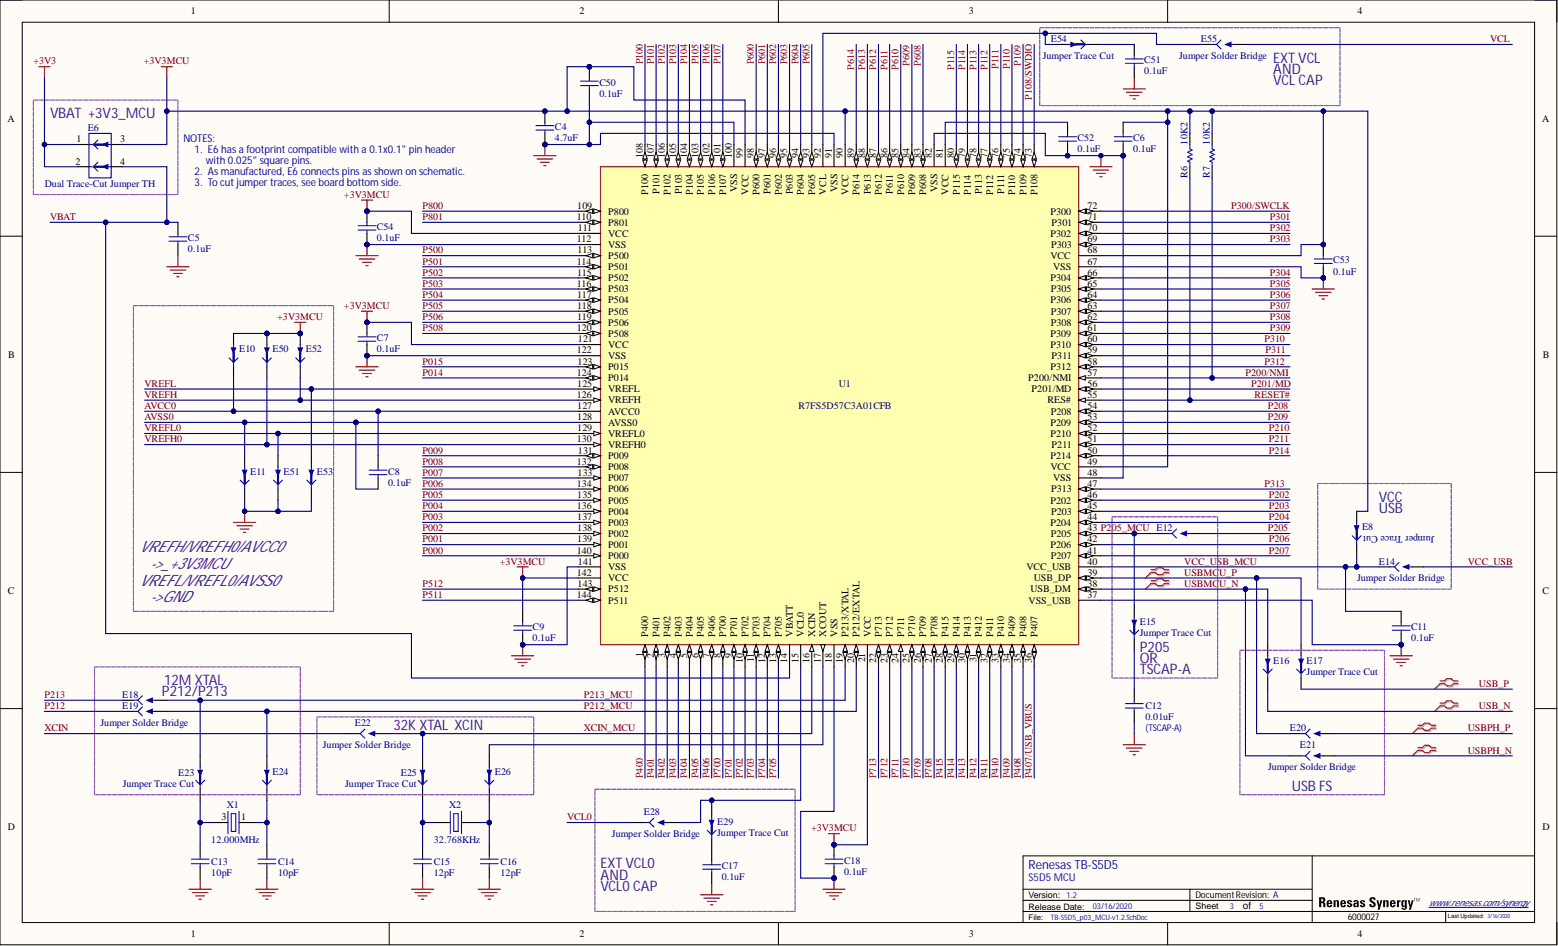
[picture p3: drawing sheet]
<svg xmlns="http://www.w3.org/2000/svg" width="356mm" height="216mm" viewBox="0 0 356 216" stroke-linecap="round" stroke-linejoin="round" font-family="sans-serif">
<defs><g id="words">
<g font-size="3.6" fill="#48128a">
<text x="31.7" y="126.1">VREFH/VREFH0/AVCC0</text>
<text x="34.3" y="129.9">-&gt;_+3V3MCU</text>
<text x="31.7" y="133.7">VREFL/VREFL0/AVSS0</text>
<text x="34.3" y="137.5">-&gt;GND</text>
</g>
<g font-size="3.3" fill="#48128a">
<text x="290.6" y="14.3">EXT VCL</text>
<text x="290.6" y="16.8">AND</text>
<text x="290.6" y="19.4">VCLCAP</text>
<text x="11.4" y="27">VBAT +3V3_MCU</text>
<text x="314.7" y="114.5">VCC</text>
<text x="314.7" y="117">USB</text>
<text x="260.2" y="148.7">P205</text>
<text x="260.2" y="153.8">TSCAP-A</text>
<text x="260.2" y="151.3">OR</text>
<text x="37" y="158.9">P212/P213</text>
<text x="37.5" y="156.4">12M XTAL</text>
<text x="89.8" y="166.5">32K XTAL XCIN</text>
<text x="294.8" y="180.5">USB FS</text>
<text x="137.1" y="198.2">EXT VCL0</text>
<text x="137.1" y="200.7">AND</text>
<text x="137.1" y="203.3">VCL0 CAP</text>
</g>
<text font-size="2.9" fill="#00f" x="234.8" y="198.4">RenesasTB-S5D5</text>
<g font-size="2.5" fill="#0000bf">
<text x="41.9" y="32.3">NOTES:</text>
<text x="44.4" y="34.8">1. E6hasa footprint compatible with a 0.1x0.1&quot; pin header</text>
<text x="44.4" y="39.9">2. Asmanufactured, E6connectspinsasshown on schematic.</text>
<text x="47" y="37.4">with 0.025&quot; square pins.</text>
<text x="44.4" y="42.4">3. To cut jumper traces, see board bottom side.</text>
</g>
<text font-size="2.5" fill="#00f" x="234.8" y="201">S5D5MCU</text>
<g font-size="2.3">
<text x="43.6" y="3.3">1</text>
<text x="132.2" y="3.3">2</text>
<text x="221.2" y="3.3">3</text>
<text x="309.8" y="3.3">4</text>
<text x="1.7" y="27.7">A</text>
<text x="352" y="27.7">A</text>
<text x="17.4" y="32.5">1</text>
<text x="27.4" y="32.5">3</text>
<text x="17.3" y="37.5">2</text>
<text x="27.4" y="37.5">4</text>
<text x="146.7" y="36" transform="rotate(-90 146.7 36)">108</text>
<text x="149.2" y="36" transform="rotate(-90 149.2 36)">107</text>
<text x="151.8" y="36" transform="rotate(-90 151.8 36)">106</text>
<text x="154.3" y="36" transform="rotate(-90 154.3 36)">105</text>
<text x="156.9" y="36" transform="rotate(-90 156.9 36)">104</text>
<text x="159.4" y="36" transform="rotate(-90 159.4 36)">103</text>
<text x="161.9" y="36" transform="rotate(-90 161.9 36)">102</text>
<text x="164.5" y="36" transform="rotate(-90 164.5 36)">101</text>
<text x="167" y="36" transform="rotate(-90 167 36)">100</text>
<text x="169.5" y="36" transform="rotate(-90 169.5 36)">99</text>
<text x="172.1" y="36" transform="rotate(-90 172.1 36)">98</text>
<text x="174.6" y="36" transform="rotate(-90 174.6 36)">97</text>
<text x="177.2" y="36" transform="rotate(-90 177.2 36)">96</text>
<text x="179.7" y="36" transform="rotate(-90 179.7 36)">95</text>
<text x="182.2" y="36" transform="rotate(-90 182.2 36)">94</text>
<text x="184.8" y="36" transform="rotate(-90 184.8 36)">93</text>
<text x="187.3" y="36" transform="rotate(-90 187.3 36)">92</text>
<text x="189.9" y="36" transform="rotate(-90 189.9 36)">91</text>
<text x="192.4" y="36" transform="rotate(-90 192.4 36)">90</text>
<text x="194.9" y="36" transform="rotate(-90 194.9 36)">89</text>
<text x="197.5" y="36" transform="rotate(-90 197.5 36)">88</text>
<text x="200" y="36" transform="rotate(-90 200 36)">87</text>
<text x="202.5" y="36" transform="rotate(-90 202.5 36)">86</text>
<text x="205.1" y="36" transform="rotate(-90 205.1 36)">85</text>
<text x="207.6" y="36" transform="rotate(-90 207.6 36)">84</text>
<text x="210.2" y="36" transform="rotate(-90 210.2 36)">83</text>
<text x="212.7" y="36" transform="rotate(-90 212.7 36)">82</text>
<text x="215.2" y="36" transform="rotate(-90 215.2 36)">81</text>
<text x="217.8" y="36" transform="rotate(-90 217.8 36)">80</text>
<text x="220.3" y="36" transform="rotate(-90 220.3 36)">79</text>
<text x="222.8" y="36" transform="rotate(-90 222.8 36)">78</text>
<text x="225.4" y="36" transform="rotate(-90 225.4 36)">77</text>
<text x="227.9" y="36" transform="rotate(-90 227.9 36)">76</text>
<text x="230.5" y="36" transform="rotate(-90 230.5 36)">75</text>
<text x="233" y="36" transform="rotate(-90 233 36)">74</text>
<text x="235.5" y="36" transform="rotate(-90 235.5 36)">73</text>
<text x="131.7" y="47.7">109</text>
<text x="148" y="44.5" transform="rotate(-90 148 44.5)">P100</text>
<text x="150.5" y="44.2" transform="rotate(-90 150.5 44.2)">P101</text>
<text x="153" y="44.5" transform="rotate(-90 153 44.5)">P102</text>
<text x="155.6" y="44.3" transform="rotate(-90 155.6 44.3)">P103</text>
<text x="158.1" y="44.5" transform="rotate(-90 158.1 44.5)">P104</text>
<text x="160.7" y="44.4" transform="rotate(-90 160.7 44.4)">P105</text>
<text x="163.2" y="44.5" transform="rotate(-90 163.2 44.5)">P106</text>
<text x="165.7" y="44.4" transform="rotate(-90 165.7 44.4)">P107</text>
<text x="168.3" y="43.9" transform="rotate(-90 168.3 43.9)">VSS</text>
<text x="170.8" y="44.5" transform="rotate(-90 170.8 44.5)">VCC</text>
<text x="173.4" y="44.5" transform="rotate(-90 173.4 44.5)">P600</text>
<text x="175.9" y="44.2" transform="rotate(-90 175.9 44.2)">P601</text>
<text x="178.4" y="44.5" transform="rotate(-90 178.4 44.5)">P602</text>
<text x="181" y="44.3" transform="rotate(-90 181 44.3)">P603</text>
<text x="183.5" y="44.5" transform="rotate(-90 183.5 44.5)">P604</text>
<text x="186" y="44.4" transform="rotate(-90 186 44.4)">P605</text>
<text x="188.6" y="44.4" transform="rotate(-90 188.6 44.4)">VCL</text>
<text x="191.1" y="43.9" transform="rotate(-90 191.1 43.9)">VSS</text>
<text x="193.7" y="44.5" transform="rotate(-90 193.7 44.5)">VCC</text>
<text x="196.2" y="44.5" transform="rotate(-90 196.2 44.5)">P614</text>
<text x="198.7" y="44.3" transform="rotate(-90 198.7 44.3)">P613</text>
<text x="201.3" y="44.5" transform="rotate(-90 201.3 44.5)">P612</text>
<text x="203.8" y="44.2" transform="rotate(-90 203.8 44.2)">P611</text>
<text x="206.3" y="44.5" transform="rotate(-90 206.3 44.5)">P610</text>
<text x="208.9" y="44.5" transform="rotate(-90 208.9 44.5)">P609</text>
<text x="211.4" y="44.4" transform="rotate(-90 211.4 44.4)">P608</text>
<text x="214" y="43.9" transform="rotate(-90 214 43.9)">VSS</text>
<text x="216.5" y="44.5" transform="rotate(-90 216.5 44.5)">VCC</text>
<text x="219" y="44.4" transform="rotate(-90 219 44.4)">P115</text>
<text x="221.6" y="44.5" transform="rotate(-90 221.6 44.5)">P114</text>
<text x="224.1" y="44.3" transform="rotate(-90 224.1 44.3)">P113</text>
<text x="226.7" y="44.5" transform="rotate(-90 226.7 44.5)">P112</text>
<text x="229.2" y="44.2" transform="rotate(-90 229.2 44.2)">P111</text>
<text x="231.7" y="44.5" transform="rotate(-90 231.7 44.5)">P110</text>
<text x="234.3" y="44.5" transform="rotate(-90 234.3 44.5)">P109</text>
<text x="236.8" y="44.4" transform="rotate(-90 236.8 44.4)">P108</text>
<text x="248.2" y="47.7">72</text>
<text x="131.6" y="50.2">110</text>
<text x="131.9" y="52.8">111</text>
<text x="138.8" y="49">P800</text>
<text x="138.8" y="51.5">P801</text>
<text x="239.8" y="49">P300</text>
<text x="240" y="51.5">P301</text>
<text x="248.2" y="52.8">70</text>
<text x="248.2" y="50.2">71</text>
<text x="131.6" y="55.3">112</text>
<text x="131.8" y="57.8">113</text>
<text x="138.8" y="54">VCC</text>
<text x="138.8" y="56.6">VSS</text>
<text x="138.8" y="59.1">P500</text>
<text x="239.8" y="59.1">VCC</text>
<text x="239.8" y="54">P302</text>
<text x="239.9" y="56.6">P303</text>
<text x="248.2" y="57.8">68</text>
<text x="248.2" y="55.3">69</text>
<text x="131.6" y="60.4">114</text>
<text x="131.6" y="65.4">116</text>
<text x="131.7" y="62.9">115</text>
<text x="138.8" y="61.6">P501</text>
<text x="138.8" y="64.2">P502</text>
<text x="239.8" y="64.2">P304</text>
<text x="240.4" y="61.6">VSS</text>
<text x="248.2" y="65.4">65</text>
<text x="248.2" y="62.9">66</text>
<text x="248.2" y="60.4">67</text>
<text x="131.7" y="68">117</text>
<text x="131.7" y="70.5">118</text>
<text x="138.8" y="66.7">P503</text>
<text x="138.8" y="69.3">P504</text>
<text x="138.8" y="71.8">P505</text>
<text x="239.8" y="69.3">P306</text>
<text x="239.9" y="71.8">P307</text>
<text x="239.9" y="66.7">P305</text>
<text x="248.2" y="70.5">63</text>
<text x="248.2" y="68">64</text>
<text x="131.6" y="75.6">120</text>
<text x="131.7" y="73.1">119</text>
<text x="138.8" y="74.3">P506</text>
<text x="138.8" y="76.9">P508</text>
<text x="239.8" y="76.9">P309</text>
<text x="239.9" y="74.3">P308</text>
<text x="248.2" y="75.6">61</text>
<text x="248.2" y="73.1">62</text>
<text x="1.9" y="81.6">B</text>
<text x="131.6" y="80.7">122</text>
<text x="131.8" y="83.2">123</text>
<text x="131.9" y="78.1">121</text>
<text x="138.8" y="79.4">VCC</text>
<text x="138.8" y="81.9">VSS</text>
<text x="239.8" y="79.4">P310</text>
<text x="240" y="81.9">P311</text>
<text x="248.2" y="83.2">58</text>
<text x="248.2" y="80.7">59</text>
<text x="248.2" y="78.1">60</text>
<text x="352.1" y="81.6">B</text>
<text x="131.6" y="85.7">124</text>
<text x="131.7" y="88.3">125</text>
<text x="138.8" y="84.5">P015</text>
<text x="138.8" y="87">P014</text>
<text x="138.8" y="89.5">VREFL</text>
<text x="234.7" y="87">P200/NMI</text>
<text x="235.5" y="89.5">P201/MD</text>
<text x="239.8" y="84.5">P312</text>
<text x="248.2" y="88.3">56</text>
<text x="248.2" y="85.7">57</text>
<text x="131.6" y="90.8">126</text>
<text x="131.7" y="93.4">127</text>
<text x="131.7" y="95.9">128</text>
<text x="138.8" y="92.1">VREFH</text>
<text x="138.8" y="94.6">AVCC0</text>
<text x="239.1" y="92.1">RES#</text>
<text x="239.9" y="94.6">P208</text>
<text x="248.2" y="95.9">53</text>
<text x="248.2" y="93.4">54</text>
<text x="248.2" y="90.8">55</text>
<text x="131.6" y="101">130</text>
<text x="131.7" y="98.4">129</text>
<text x="138.8" y="97.2">AVSS0</text>
<text x="138.8" y="99.7">VREFL0</text>
<text x="239.8" y="99.7">P210</text>
<text x="239.8" y="97.2">P209</text>
<text x="248.2" y="101">51</text>
<text x="248.2" y="98.4">52</text>
<text x="131.6" y="106">132</text>
<text x="131.9" y="103.5">131</text>
<text x="138.8" y="102.2">VREFH0</text>
<text x="138.8" y="104.8">P009</text>
<text x="138.8" y="107.3">P008</text>
<text x="239.8" y="107.3">VCC</text>
<text x="239.8" y="104.8">P214</text>
<text x="240" y="102.2">P211</text>
<text x="248.2" y="106">49</text>
<text x="248.2" y="103.5">50</text>
<text x="131.6" y="111.1">134</text>
<text x="131.7" y="113.6">135</text>
<text x="131.8" y="108.6">133</text>
<text x="138.8" y="109.8">P007</text>
<text x="138.8" y="112.4">P006</text>
<text x="239.9" y="112.4">P313</text>
<text x="240.4" y="109.8">VSS</text>
<text x="248.2" y="113.6">46</text>
<text x="248.2" y="111.1">47</text>
<text x="248.2" y="108.6">48</text>
<text x="131.6" y="116.2">136</text>
<text x="131.7" y="118.7">137</text>
<text x="138.8" y="114.9">P005</text>
<text x="138.8" y="117.5">P004</text>
<text x="138.8" y="120">P003</text>
<text x="239.8" y="120">P204</text>
<text x="239.8" y="114.9">P202</text>
<text x="239.9" y="117.5">P203</text>
<text x="248.2" y="118.7">44</text>
<text x="248.2" y="116.2">45</text>
<text x="131.7" y="121.3">138</text>
<text x="131.7" y="123.8">139</text>
<text x="138.8" y="122.5">P002</text>
<text x="138.8" y="125.1">P001</text>
<text x="239.8" y="125.1">P206</text>
<text x="239.9" y="122.5">P205</text>
<text x="248.2" y="123.8">42</text>
<text x="248.2" y="121.3">43 P205_MCU E12</text>
<text x="131.6" y="126.3">140</text>
<text x="131.6" y="131.4">142</text>
<text x="131.9" y="128.9">141</text>
<text x="138.8" y="127.6">P000</text>
<text x="138.8" y="130.1">VSS</text>
<text x="234.3" y="130.1">VCC_USB</text>
<text x="239.9" y="127.6">P207</text>
<text x="248.2" y="131.4">39</text>
<text x="248.2" y="128.9">40</text>
<text x="248.2" y="126.3">41</text>
<text x="1.8" y="135.5">C</text>
<text x="131.6" y="136.5">144</text>
<text x="131.8" y="133.9">143</text>
<text x="138.8" y="132.7">VCC</text>
<text x="138.8" y="135.2">P512</text>
<text x="138.8" y="137.7">P511</text>
<text x="234.8" y="137.7">VSS_USB</text>
<text x="235.2" y="135.2">USB_DM</text>
<text x="236" y="132.7">USB_DP</text>
<text x="248.2" y="136.5">37</text>
<text x="248.2" y="133.9">38</text>
<text x="352" y="135.5">C</text>
<text x="148" y="145.4" transform="rotate(-90 148 145.4)">P400</text>
<text x="150.5" y="145.4" transform="rotate(-90 150.5 145.4)">P401</text>
<text x="153" y="145.4" transform="rotate(-90 153 145.4)">P402</text>
<text x="155.6" y="145.4" transform="rotate(-90 155.6 145.4)">P403</text>
<text x="158.1" y="145.4" transform="rotate(-90 158.1 145.4)">P404</text>
<text x="160.7" y="145.4" transform="rotate(-90 160.7 145.4)">P405</text>
<text x="163.2" y="145.4" transform="rotate(-90 163.2 145.4)">P406</text>
<text x="165.7" y="145.4" transform="rotate(-90 165.7 145.4)">P700</text>
<text x="168.3" y="145.4" transform="rotate(-90 168.3 145.4)">P701</text>
<text x="170.8" y="145.4" transform="rotate(-90 170.8 145.4)">P702</text>
<text x="173.4" y="145.4" transform="rotate(-90 173.4 145.4)">P703</text>
<text x="175.9" y="145.4" transform="rotate(-90 175.9 145.4)">P704</text>
<text x="178.4" y="145.4" transform="rotate(-90 178.4 145.4)">P705</text>
<text x="181" y="145.4" transform="rotate(-90 181 145.4)">VBATT</text>
<text x="183.5" y="145.4" transform="rotate(-90 183.5 145.4)">VCL0</text>
<text x="186" y="145.4" transform="rotate(-90 186 145.4)">XCIN</text>
<text x="188.6" y="145.4" transform="rotate(-90 188.6 145.4)">XCOUT</text>
<text x="191.1" y="145.4" transform="rotate(-90 191.1 145.4)">VSS</text>
<text x="193.7" y="145.4" transform="rotate(-90 193.7 145.4)">P213/XTAL</text>
<text x="196.2" y="145.4" transform="rotate(-90 196.2 145.4)">P212/EXTAL</text>
<text x="198.7" y="145.4" transform="rotate(-90 198.7 145.4)">VCC</text>
<text x="201.3" y="145.4" transform="rotate(-90 201.3 145.4)">P713</text>
<text x="203.8" y="145.4" transform="rotate(-90 203.8 145.4)">P712</text>
<text x="206.3" y="145.4" transform="rotate(-90 206.3 145.4)">P711</text>
<text x="208.9" y="145.4" transform="rotate(-90 208.9 145.4)">P710</text>
<text x="211.4" y="145.4" transform="rotate(-90 211.4 145.4)">P709</text>
<text x="214" y="145.4" transform="rotate(-90 214 145.4)">P708</text>
<text x="216.5" y="145.4" transform="rotate(-90 216.5 145.4)">P415</text>
<text x="219" y="145.4" transform="rotate(-90 219 145.4)">P414</text>
<text x="221.6" y="145.4" transform="rotate(-90 221.6 145.4)">P413</text>
<text x="224.1" y="145.4" transform="rotate(-90 224.1 145.4)">P412</text>
<text x="226.7" y="145.4" transform="rotate(-90 226.7 145.4)">P411</text>
<text x="229.2" y="145.4" transform="rotate(-90 229.2 145.4)">P410</text>
<text x="231.7" y="145.4" transform="rotate(-90 231.7 145.4)">P409</text>
<text x="234.3" y="145.4" transform="rotate(-90 234.3 145.4)">P408</text>
<text x="236.8" y="145.4" transform="rotate(-90 236.8 145.4)">P407</text>
<text x="146.7" y="150" transform="rotate(-90 146.7 150)">1</text>
<text x="149.2" y="150.2" transform="rotate(-90 149.2 150.2)">2</text>
<text x="151.8" y="150.1" transform="rotate(-90 151.8 150.1)">3</text>
<text x="154.3" y="150.3" transform="rotate(-90 154.3 150.3)">4</text>
<text x="156.9" y="150.2" transform="rotate(-90 156.9 150.2)">5</text>
<text x="159.4" y="150.2" transform="rotate(-90 159.4 150.2)">6</text>
<text x="161.9" y="150.2" transform="rotate(-90 161.9 150.2)">7</text>
<text x="164.5" y="150.2" transform="rotate(-90 164.5 150.2)">8</text>
<text x="167" y="150.2" transform="rotate(-90 167 150.2)">9</text>
<text x="169.5" y="151.4" transform="rotate(-90 169.5 151.4)">10</text>
<text x="172.1" y="151.2" transform="rotate(-90 172.1 151.2)">11</text>
<text x="174.6" y="151.4" transform="rotate(-90 174.6 151.4)">12</text>
<text x="177.2" y="151.3" transform="rotate(-90 177.2 151.3)">13</text>
<text x="179.7" y="151.4" transform="rotate(-90 179.7 151.4)">14</text>
<text x="182.2" y="151.3" transform="rotate(-90 182.2 151.3)">15</text>
<text x="184.8" y="151.4" transform="rotate(-90 184.8 151.4)">16</text>
<text x="187.3" y="151.4" transform="rotate(-90 187.3 151.4)">17</text>
<text x="189.9" y="151.4" transform="rotate(-90 189.9 151.4)">18</text>
<text x="192.4" y="151.4" transform="rotate(-90 192.4 151.4)">19</text>
<text x="194.9" y="151.4" transform="rotate(-90 194.9 151.4)">20</text>
<text x="197.5" y="151.2" transform="rotate(-90 197.5 151.2)">21</text>
<text x="200" y="151.4" transform="rotate(-90 200 151.4)">22</text>
<text x="202.5" y="151.3" transform="rotate(-90 202.5 151.3)">23</text>
<text x="205.1" y="151.4" transform="rotate(-90 205.1 151.4)">24</text>
<text x="207.6" y="151.3" transform="rotate(-90 207.6 151.3)">25</text>
<text x="210.2" y="151.4" transform="rotate(-90 210.2 151.4)">26</text>
<text x="212.7" y="151.4" transform="rotate(-90 212.7 151.4)">27</text>
<text x="215.2" y="151.4" transform="rotate(-90 215.2 151.4)">28</text>
<text x="217.8" y="151.4" transform="rotate(-90 217.8 151.4)">29</text>
<text x="220.3" y="151.4" transform="rotate(-90 220.3 151.4)">30</text>
<text x="222.8" y="151.2" transform="rotate(-90 222.8 151.2)">31</text>
<text x="225.4" y="151.4" transform="rotate(-90 225.4 151.4)">32</text>
<text x="227.9" y="151.3" transform="rotate(-90 227.9 151.3)">33</text>
<text x="230.5" y="151.4" transform="rotate(-90 230.5 151.4)">34</text>
<text x="233" y="151.3" transform="rotate(-90 233 151.3)">35</text>
<text x="235.5" y="151.4" transform="rotate(-90 235.5 151.4)">36</text>
<text x="1.8" y="189.4">D</text>
<text x="50.6" y="187.2">3</text>
<text x="55.1" y="187.2">1</text>
<text x="352" y="189.4">D</text>
<text x="283.7" y="207.5">of</text>
<text x="43.6" y="213.9">1</text>
<text x="132.2" y="213.9">2</text>
<text x="221.2" y="213.9">3</text>
<text x="309.8" y="213.9">4</text>
</g>
<g font-size="2.3" fill="#000080">
<text x="239.9" y="9.6">E54</text>
<text x="274.1" y="9.6">E55</text>
<text x="238" y="13.4">Jumper Trace Cut</text>
<text x="261.2" y="17">0.1uF</text>
<text x="261.2" y="14.5">C51</text>
<text x="269.1" y="13.4">Jumper Solder Bridge</text>
<text x="136.8" y="22.1">0.1uF</text>
<text x="136.8" y="19.5">C50</text>
<text x="20.1" y="29.9">E6</text>
<text x="126.7" y="29.7">C4</text>
<text x="126.7" y="32.2">4.7uF</text>
<text x="245.9" y="34.8">0.1uF</text>
<text x="245.9" y="32.2">C52</text>
<text x="258.6" y="34.8">0.1uF</text>
<text x="258.6" y="32.2">C6</text>
<text x="271.1" y="33" transform="rotate(-90 271.1 33)">10K2</text>
<text x="276.1" y="33" transform="rotate(-90 276.1 33)">10K2</text>
<text x="271.1" y="40.6" transform="rotate(-90 271.1 40.6)">R6</text>
<text x="276.1" y="40.6" transform="rotate(-90 276.1 40.6)">R7</text>
<text x="10.2" y="42.6">Dual Trace-Cut Jumper TH</text>
<text x="86" y="52.5">C54</text>
<text x="42.9" y="57.6">0.1uF</text>
<text x="42.9" y="55">C5</text>
<text x="86" y="55">0.1uF</text>
<text x="304.3" y="62.7">0.1uF</text>
<text x="304.3" y="60.1">C53</text>
<text x="86" y="77.9">C7</text>
<text x="54.6" y="80.4">E10</text>
<text x="62.2" y="80.4">E50</text>
<text x="69.8" y="80.4">E52</text>
<text x="86" y="80.4">0.1uF</text>
<text x="191.5" y="88.3">U1</text>
<text x="182.2" y="93.4">R7FS5D57C3A01CFB</text>
<text x="57.1" y="108.3">E11</text>
<text x="64.7" y="108.3">E51</text>
<text x="72.3" y="108.3">E53</text>
<text x="88.6" y="110.9">0.1uF</text>
<text x="88.6" y="108.3">C8</text>
<text x="310.9" y="121">E8</text>
<text x="327.4" y="122.3" transform="rotate(-180 327.4 122.3)">Jumper Trace Cut</text>
<text x="314.7" y="128.9">E14</text>
<text x="309.7" y="132.7">Jumper Solder Bridge</text>
<text x="121.6" y="143.8">C9</text>
<text x="260.2" y="142.6">E15</text>
<text x="322.1" y="143.8">C11</text>
<text x="121.6" y="146.4">0.1uF</text>
<text x="260.2" y="145.1">Jumper Trace Cut</text>
<text x="322.1" y="146.4">0.1uF</text>
<text x="290.6" y="151.4">E16</text>
<text x="298.2" y="151.4">E17</text>
<text x="298.2" y="154">Jumper Trace Cut</text>
<text x="27.9" y="159.3">E18</text>
<text x="27.9" y="161.8">E19</text>
<text x="261.4" y="161.8">C12</text>
<text x="22.9" y="165.7">Jumper Solder Bridge</text>
<text x="81" y="165.7">E22</text>
<text x="261.4" y="164.4">0.01uF</text>
<text x="294.4" y="166.9">E20</text>
<text x="73.7" y="170.7">Jumper Solder Bridge</text>
<text x="296.7" y="170.7">E21</text>
<text x="28" y="179.6">Jumper Trace Cut</text>
<text x="40.7" y="177.1">E23</text>
<text x="62.2" y="176.8">E24</text>
<text x="78.8" y="179.6">Jumper Trace Cut</text>
<text x="91.5" y="177.1">E25</text>
<text x="112.9" y="176.8">E26</text>
<text x="289.4" y="175.8">Jumper Solder Bridge</text>
<text x="51.8" y="184.4">X1</text>
<text x="102.5" y="184.4">X2</text>
<text x="147" y="185.9">E28</text>
<text x="139.7" y="191">Jumper Solder Bridge</text>
<text x="163.7" y="188.2">E29</text>
<text x="163.7" y="190.8">Jumper Trace Cut</text>
<text x="48.2" y="192.3">12.000MHz</text>
<text x="48.2" y="197.4">C13</text>
<text x="63.5" y="197.4">C14</text>
<text x="99" y="192.3">32.768KHz</text>
<text x="99" y="197.4">C15</text>
<text x="114.2" y="197.4">C16</text>
<text x="192.6" y="197.1">C18</text>
<text x="48.2" y="199.9">10pF</text>
<text x="63.5" y="199.9">10pF</text>
<text x="99" y="199.9">12pF</text>
<text x="114.2" y="199.9">12pF</text>
<text x="164.7" y="200.9">0.1uF</text>
<text x="164.7" y="198.4">C17</text>
<text x="192.6" y="199.6">0.1uF</text>
</g>
<g font-size="2.3" fill="#800000">
<text x="340.1" y="9.6">VCL</text>
<text x="7.6" y="14.7">+3V3</text>
<text x="32.8" y="14.7">+3V3MCU</text>
<text x="146.7" y="14.7" transform="rotate(-90 146.7 14.7)">P100</text>
<text x="149.2" y="14.7" transform="rotate(-90 149.2 14.7)">P101</text>
<text x="151.8" y="14.7" transform="rotate(-90 151.8 14.7)">P102</text>
<text x="154.3" y="14.7" transform="rotate(-90 154.3 14.7)">P103</text>
<text x="156.9" y="14.7" transform="rotate(-90 156.9 14.7)">P104</text>
<text x="159.4" y="14.7" transform="rotate(-90 159.4 14.7)">P105</text>
<text x="161.9" y="14.7" transform="rotate(-90 161.9 14.7)">P106</text>
<text x="164.5" y="14.7" transform="rotate(-90 164.5 14.7)">P107</text>
<text x="172.1" y="14.7" transform="rotate(-90 172.1 14.7)">P600</text>
<text x="174.6" y="14.7" transform="rotate(-90 174.6 14.7)">P601</text>
<text x="177.2" y="14.7" transform="rotate(-90 177.2 14.7)">P602</text>
<text x="179.7" y="14.7" transform="rotate(-90 179.7 14.7)">P603</text>
<text x="182.2" y="14.7" transform="rotate(-90 182.2 14.7)">P604</text>
<text x="184.8" y="14.7" transform="rotate(-90 184.8 14.7)">P605</text>
<text x="194.9" y="16" transform="rotate(-90 194.9 16)">P614</text>
<text x="197.5" y="16" transform="rotate(-90 197.5 16)">P613</text>
<text x="200" y="16" transform="rotate(-90 200 16)">P612</text>
<text x="202.5" y="16" transform="rotate(-90 202.5 16)">P611</text>
<text x="205.1" y="16" transform="rotate(-90 205.1 16)">P610</text>
<text x="207.6" y="15" transform="rotate(-90 207.6 15)">P609</text>
<text x="210.2" y="15" transform="rotate(-90 210.2 15)">P608</text>
<text x="217.8" y="16" transform="rotate(-90 217.8 16)">P115</text>
<text x="220.3" y="16" transform="rotate(-90 220.3 16)">P114</text>
<text x="222.8" y="16" transform="rotate(-90 222.8 16)">P113</text>
<text x="225.4" y="16" transform="rotate(-90 225.4 16)">P112</text>
<text x="227.9" y="15.7" transform="rotate(-90 227.9 15.7)">P111</text>
<text x="230.5" y="15.7" transform="rotate(-90 230.5 15.7)">P110</text>
<text x="233" y="15" transform="rotate(-90 233 15)">P109</text>
<text x="235.5" y="22.8" transform="rotate(-90 235.5 22.8)">P108/SWDIO</text>
<text x="78.5" y="45.2">+3V3MCU</text>
<text x="96.4" y="47.7">P800</text>
<text x="281" y="47.7">P300/SWCLK</text>
<text x="11.4" y="50.2">VBAT</text>
<text x="96.4" y="50.2">P801</text>
<text x="289.9" y="50.2">P301</text>
<text x="289.9" y="52.8">P302</text>
<text x="96.4" y="57.8">P500</text>
<text x="289.9" y="55.3">P303</text>
<text x="96.4" y="60.4">P501</text>
<text x="96.4" y="62.9">P502</text>
<text x="96.4" y="65.4">P503</text>
<text x="289.9" y="62.9">P304</text>
<text x="289.9" y="65.4">P305</text>
<text x="78.5" y="70.5">+3V3MCU</text>
<text x="96.4" y="68">P504</text>
<text x="96.4" y="70.5">P505</text>
<text x="289.9" y="70.5">P307</text>
<text x="289.9" y="68">P306</text>
<text x="63.3" y="73.1">+3V3MCU</text>
<text x="96.4" y="73.1">P506</text>
<text x="96.4" y="75.6">P508</text>
<text x="289.9" y="73.1">P308</text>
<text x="289.9" y="75.6">P309</text>
<text x="96.4" y="83.2">P015</text>
<text x="288.6" y="78.1">P310</text>
<text x="288.6" y="83.2">P312</text>
<text x="288.8" y="80.7">P311</text>
<text x="33" y="88.3">VREFL</text>
<text x="96.4" y="85.7">P014</text>
<text x="284.3" y="85.7">P200/NMI</text>
<text x="285.5" y="88.3">P201/MD</text>
<text x="33" y="90.8">VREFH</text>
<text x="33" y="93.4">AVCC0</text>
<text x="33" y="95.9">AVSS0</text>
<text x="286.3" y="90.8">RESET#</text>
<text x="289.3" y="93.4">P208</text>
<text x="289.3" y="95.9">P209</text>
<text x="33" y="101">VREFH0</text>
<text x="33" y="98.4">VREFL0</text>
<text x="289.6" y="101">P211</text>
<text x="289.6" y="98.4">P210</text>
<text x="96.4" y="106">P008</text>
<text x="96.4" y="103.5">P009</text>
<text x="289.6" y="103.5">P214</text>
<text x="96.4" y="111.1">P006</text>
<text x="96.4" y="113.6">P005</text>
<text x="96.4" y="108.6">P007</text>
<text x="288.6" y="111.1">P313</text>
<text x="289.6" y="113.6">P202</text>
<text x="96.4" y="118.7">P003</text>
<text x="96.4" y="116.2">P004</text>
<text x="289.6" y="116.2">P203</text>
<text x="289.6" y="118.7">P204</text>
<text x="96.4" y="123.8">P001</text>
<text x="96.4" y="121.3">P002</text>
<text x="289.3" y="121.3">P205</text>
<text x="289.6" y="123.8">P206</text>
<text x="96.4" y="126.3">P000</text>
<text x="114" y="128.9">+3V3MCU</text>
<text x="270.3" y="131.4">USBMCU_P</text>
<text x="270.3" y="128.9">VCC_USB_MCU</text>
<text x="289.6" y="126.3">P207</text>
<text x="335" y="128.9">VCC_USB</text>
<text x="96.4" y="133.9">P512</text>
<text x="96.4" y="136.5">P511</text>
<text x="270.3" y="133.9">USBMCU_N</text>
<text x="10.2" y="161.8">P212</text>
<text x="10.2" y="159.3">P213</text>
<text x="133.3" y="159.3">P213_MCU</text>
<text x="133.3" y="161.8">P212_MCU</text>
<text x="337.6" y="156.8">USB_P</text>
<text x="337.6" y="161.8">USB_N</text>
<text x="10.2" y="166.9">XCIN</text>
<text x="133.3" y="166.9">XCIN_MCU</text>
<text x="335" y="166.9">USBPH_P</text>
<text x="335" y="172">USBPH_N</text>
<text x="146.7" y="177.6" transform="rotate(-90 146.7 177.6)">P400</text>
<text x="149.2" y="177.6" transform="rotate(-90 149.2 177.6)">P401</text>
<text x="151.8" y="177.6" transform="rotate(-90 151.8 177.6)">P402</text>
<text x="154.3" y="177.6" transform="rotate(-90 154.3 177.6)">P403</text>
<text x="156.9" y="177.6" transform="rotate(-90 156.9 177.6)">P404</text>
<text x="159.4" y="177.6" transform="rotate(-90 159.4 177.6)">P405</text>
<text x="161.9" y="177.6" transform="rotate(-90 161.9 177.6)">P406</text>
<text x="164.5" y="177.6" transform="rotate(-90 164.5 177.6)">P700</text>
<text x="167" y="177.6" transform="rotate(-90 167 177.6)">P701</text>
<text x="169.5" y="177.6" transform="rotate(-90 169.5 177.6)">P702</text>
<text x="172.1" y="177.6" transform="rotate(-90 172.1 177.6)">P703</text>
<text x="174.6" y="177.6" transform="rotate(-90 174.6 177.6)">P704</text>
<text x="177.2" y="177.6" transform="rotate(-90 177.2 177.6)">P705</text>
<text x="200" y="177.6" transform="rotate(-90 200 177.6)">P713</text>
<text x="202.5" y="177.6" transform="rotate(-90 202.5 177.6)">P712</text>
<text x="205.1" y="177.6" transform="rotate(-90 205.1 177.6)">P711</text>
<text x="207.6" y="177.6" transform="rotate(-90 207.6 177.6)">P710</text>
<text x="210.2" y="177.6" transform="rotate(-90 210.2 177.6)">P709</text>
<text x="212.7" y="177.6" transform="rotate(-90 212.7 177.6)">P708</text>
<text x="215.2" y="177.6" transform="rotate(-90 215.2 177.6)">P415</text>
<text x="217.8" y="177.6" transform="rotate(-90 217.8 177.6)">P414</text>
<text x="220.3" y="177.6" transform="rotate(-90 220.3 177.6)">P413</text>
<text x="222.8" y="177.6" transform="rotate(-90 222.8 177.6)">P412</text>
<text x="225.4" y="177.6" transform="rotate(-90 225.4 177.6)">P411</text>
<text x="227.9" y="177.6" transform="rotate(-90 227.9 177.6)">P410</text>
<text x="230.5" y="177.6" transform="rotate(-90 230.5 177.6)">P409</text>
<text x="233" y="177.6" transform="rotate(-90 233 177.6)">P408</text>
<text x="235.5" y="177.6" transform="rotate(-90 235.5 177.6)">P407/USB_VBUS</text>
<text x="129.4" y="187.2">VCL0</text>
<text x="185.1" y="189.8">+3V3MCU</text>
</g>
<text font-size="2.1" fill="#0000bf" x="261.4" y="166.8">(TSCAP-A)</text>
<g font-size="2.1">
<text x="272.8" y="204.9">DocumentRevision: A</text>
<text x="307.6" y="210">6000027</text>
</g>
<text font-size="2.1" fill="#000080" x="326.1" y="206.8">www.renesas.com/synergy</text>
<g font-size="2">
<text x="234.8" y="205.1">Version:</text>
<text x="234.8" y="207.6">Release Date:</text>
<text x="272.8" y="207.4">Sheet</text>
</g>
<g font-size="1.9" fill="#00f">
<text x="243.4" y="205">1.2</text>
<text x="249.4" y="207.5">03/16/2020</text>
<text x="280.7" y="207.4">3</text>
<text x="287.5" y="207.4">5</text>
</g>
<text font-size="1.8" x="234.8" y="209.9">File:</text>
<text font-size="1.7" fill="#00f" x="239.9" y="209.9">TB-S5D5_p03_MCU-v1.2.SchDoc</text>
<text font-size="1.4" x="330.5" y="209.6">Last Updated: 3/16/2020</text>
</g></defs>
<path d="M0 0h355.3v215.6h-355.3z" fill-rule="evenodd" fill="#fffcf8"/>
<path d="M0 0h355.3v215.6h-355.3z" fill="none" stroke="#000" stroke-width=".23"/>
<path d="M5.1 5.1h345.2v205.5h-345.2z" fill-rule="evenodd" fill="#fffcf8"/>
<g fill="none" stroke="#000" stroke-width=".23">
<path d="M0 0h5.1M5.1 5.1h345.2v205.5h-345.2zM88.8 0v5.1M177.7 0v5.1M266.5 0v5.1M350.3 0h5v5.1M0 53.9h5.1M350.3 53.9h5M0 107.8h5.1M350.3 107.8h5M0 161.7h5.1M350.3 161.7h5"/>
<path d="M299.5 195.3v15.3M350.3 195.3h-116.8v15.3M88.8 210.6v5M177.7 210.6v5M233.5 202.9h66M233.5 208h116.8M233.5 205.5h66M266.5 210.6v5M271.6 202.9v5.1M330 208v2.6M355.3 210.6v5"/>
</g>
<path d="M326.1 207.1h22.7" fill="none" stroke="#000080" stroke-width=".23"/>
<g fill="#000">
<path d="M304.4 205.5h.4v.1l.4-.2 .3 .2 .1 1.4h-.4v-1.1l-.2-.2-.2 .2v1.1h-.4zM307.5 205.6a.65 .65 0 0 1 1.1 .3l-.7-.2a.6 .6 0 0 0 .6 .6 .57 .57 0 0 1-.4 .8 .57 .57 0 0 1-.7-.6h.5v.3h.3a.57 .57 0 0 0-.6-.6zM310.5 205.6a.65 .65 0 0 1 1.1 .3l-.7-.2a.6 .6 0 0 0 .6 .6 .57 .57 0 0 1-.4 .8 .57 .57 0 0 1-.7-.6h.4l.1 .3h.2a.57 .57 0 0 0-.6-.6zM312.7 204.9a.71 .71 0 0 1 .8-.2 .71 .71 0 0 1 .5 .7h-.5l-.1-.3h-.3v.4l.3 .2a.73 .73 0 0 1 .6 .8 .73 .73 0 0 1-.8 .6 .73 .73 0 0 1-.7-.8h.5l.1 .4h.2l.2-.1a.63 .63 0 0 0-.6-.7 .67 .67 0 0 1-.2-1zM314.2 205.5h.4l.2 1.1 .3-1.1h.4l-.6 2.1h-.5l.2-.6zM315.7 205.5h.4l.1 .1 .3-.2 .4 .2v1.4h-.4v-1.1l-.2-.2-.2 .2v1.1h-.4zM318.8 205.5h.5v.2l.4-.3v.4l-.4 .2v1h-.5zM321.3 205.5h.4l.3 1.1 .2-1.1h.4l-.6 2.1h-.4l.1-.6zM322.7 204.9h.5l-.2 .1v.8l-.1-.8zM323.2 204.9l.4 .8 .4-.8v.9l-.1-.8-.2 .8-.4-.8-.1 .8z"/>
<path d="M301.1 204.8h.9a.59 .59 0 0 1 .5 .5 .59 .59 0 0 1-.4 .6l.3 .2 .1 .9h-.4l-.1-.3a.46 .46 0 0 0-.4-.6v.9h-.5zM301.6 205.1v.7l.3-.1 .1-.5z"/>
<path d="M302.9 205.7a.69 .69 0 0 1 .9-.2 .69 .69 0 0 1 .3 .8h-.9l.2 .5 .2-.3h.5a.66 .66 0 0 1-.8 .6 .66 .66 0 0 1-.5-.9zM303.3 205.8l-.1 .3h.4v-.3z"/>
<path d="M306 205.7a.68 .68 0 0 1 .9-.2 .68 .68 0 0 1 .3 .8h-.8l.2 .5 .2-.3h.4a.66 .66 0 0 1-.8 .6 .66 .66 0 0 1-.5-.9zM306.4 205.8v.3h.4l-.1-.3z"/>
<path d="M309.1 205.5l.1-.1a.6 .6 0 0 1 .9 .6v1h-.4v-.2l-.1 .2a.45 .45 0 0 1-.5 0 .45 .45 0 0 1-.2-.4 .61 .61 0 0 1 .8-.6l-.2-.3-.2 .2h-.4zM309.3 206.4l.2 .4 .1-.1 .1-.4z"/>
<path d="M317.3 205.7a.68 .68 0 0 1 .9-.2 .68 .68 0 0 1 .3 .8h-.8l.2 .5 .2-.3h.4a.66 .66 0 0 1-.8 .6 .66 .66 0 0 1-.5-.9zM317.7 205.8v.3h.4l-.1-.3z"/>
<path d="M320 205.5l.5-.1 .2 .2v-.1h.4v1.6a.63 .63 0 0 1-.6 .5 .63 .63 0 0 1-.6-.4l.7 .1v-.5l-.3 .2a.97 .97 0 0 1-.3-1.5zM320.3 205.7v.8l.2 .2 .1-.2v-.6v-.1z"/>
</g>
<path d="M96.4 192.8v2.5M96.4 197.9v2.5M99 187.7h3.8M105.3 187.7h3.8M111.7 192.8v2.5M111.7 197.9v2.5" fill="none" stroke="#000" stroke-width=".25"/>
<path d="M94.4 196.1h4.1M94.4 197.1h4.1M96.4 195.3v.8M96.4 197.1v.8M102.8 185.2v5.1M103.6 185.7h1v4.1h-1zM105.3 185.2v5.1M109.6 196.1h4.1M109.6 197.1h4.1M111.7 195.3v.8M111.7 197.1v.8" fill="none" stroke="#00f" stroke-width=".25"/>
<g fill="none" stroke="#800000" stroke-width=".25">
<path d="M43.1 202.9h5.1M43.9 203.7h3.6M44.7 204.5h2M45.4 205.2h.5M45.7 200.4v2.5M58.4 202.9h5.1M59.1 203.7h3.6M59.9 204.5h2M60.7 205.2h.5M60.9 200.4v2.5M93.9 202.9h5.1M94.7 203.7h3.5"/>
<path d="M95.4 204.5h2.1M96.2 205.2h.5M96.4 200.4v2.5M109.1 202.9h5.1M109.9 203.7h3.6M110.7 204.5h2M111.4 205.2h.5M111.7 200.4v2.5M159.9 204.2h5.1M160.7 205h3.5M161.4 205.7h2.1M162.2 206.5h.5"/>
<path d="M162.4 201.7v2.5"/>
</g>
<circle cx="319.8" cy="147.1" r=".51" fill="#000080"/>
<circle cx="319.8" cy="147.1" r=".51" fill="none" stroke="#000080" stroke-width=".23"/>
<path d="M319.8 139.5v2.6M319.8 144.6v2.5" fill="none" stroke="#000" stroke-width=".25"/>
<circle cx="319.8" cy="147.1" r=".51" fill="#000080"/>
<circle cx="319.8" cy="147.1" r=".51" fill="none" stroke="#000080" stroke-width=".23"/>
<path d="M317.8 143.8h4M317.8 142.8h4M319.8 142.1v.7M319.8 143.8v.8" fill="none" stroke="#00f" stroke-width=".25"/>
<circle cx="256.3" cy="35.5" r=".51" fill="#000080"/>
<circle cx="256.3" cy="35.5" r=".51" fill="none" stroke="#000080" stroke-width=".23"/>
<path d="M256.3 27.9v2.5M256.3 33v2.5" fill="none" stroke="#000" stroke-width=".25"/>
<circle cx="256.3" cy="35.5" r=".51" fill="#000080"/>
<circle cx="256.3" cy="35.5" r=".51" fill="none" stroke="#000080" stroke-width=".23"/>
<path d="M254.3 32.2h4.1M254.3 31.2h4.1M256.3 30.4v.8M256.3 32.2v.8M38.6 55h4M38.6 54h4M40.6 53.3v.7M40.6 55v.8" fill="none" stroke="#00f" stroke-width=".25"/>
<path d="M40.6 50.7v2.6M40.6 55.8v2.5" fill="none" stroke="#000" stroke-width=".25"/>
<circle cx="83.8" cy="73.6" r=".51" fill="#000080"/>
<circle cx="83.8" cy="73.6" r=".51" fill="none" stroke="#000080" stroke-width=".23"/>
<circle cx="83.8" cy="81.2" r=".51" fill="#000080"/>
<circle cx="83.8" cy="81.2" r=".51" fill="none" stroke="#000080" stroke-width=".23"/>
<path d="M83.8 73.6v2.5" fill="none" stroke="#000" stroke-width=".25"/>
<circle cx="83.8" cy="73.6" r=".51" fill="#000080"/>
<circle cx="83.8" cy="73.6" r=".51" fill="none" stroke="#000080" stroke-width=".23"/>
<path d="M83.8 78.6v2.6" fill="none" stroke="#000" stroke-width=".25"/>
<circle cx="83.8" cy="81.2" r=".51" fill="#000080"/>
<circle cx="83.8" cy="81.2" r=".51" fill="none" stroke="#000080" stroke-width=".23"/>
<path d="M81.7 77.9h4.1M81.7 76.9h4.1M83.8 76.1v.8M83.8 77.9v.7" fill="none" stroke="#00f" stroke-width=".25"/>
<path d="M317.3 149.7h5M318 150.4h3.6M318.8 151.2h2M319.5 152h.6M319.8 147.1v2.6" fill="none" stroke="#800000" stroke-width=".25"/>
<circle cx="319.8" cy="147.1" r=".51" fill="#000080"/>
<circle cx="319.8" cy="147.1" r=".51" fill="none" stroke="#000080" stroke-width=".23"/>
<path d="M248.7 38.1h5.1M249.5 38.8h3.5M250.3 39.6h2M251.3 35.5v2.6M251 40.3h.5" fill="none" stroke="#800000" stroke-width=".25"/>
<circle cx="251.3" cy="35.5" r=".51" fill="#000080"/>
<circle cx="251.3" cy="35.5" r=".51" fill="none" stroke="#000080" stroke-width=".23"/>
<path d="M40.6 58.3v2.6M38.1 60.9h5M38.8 61.6h3.6M39.6 62.4h2M40.4 63.2h.5M81.2 83.7h5.1M82 84.5h3.5M82.7 85.2h2.1M83.5 86h.5M83.8 81.2v2.5" fill="none" stroke="#800000" stroke-width=".25"/>
<circle cx="83.8" cy="81.2" r=".51" fill="#000080"/>
<circle cx="83.8" cy="81.2" r=".51" fill="none" stroke="#000080" stroke-width=".23"/>
<path d="M53.3 119.2h5.1M54.1 120h3.5M55.8 116.7v2.5M54.8 120.8h2.1M55.6 121.5h.5" fill="none" stroke="#800000" stroke-width=".25"/>
<circle cx="55.8" cy="116.7" r=".51" fill="#000080"/>
<circle cx="55.8" cy="116.7" r=".51" fill="none" stroke="#000080" stroke-width=".23"/>
<path d="M187.8 202.9h5.1M188.6 203.7h3.5M189.3 204.5h2.1M190.1 205.2h.5M190.4 200.4v2.5" fill="none" stroke="#800000" stroke-width=".25"/>
<circle cx="190.4" cy="200.4" r=".51" fill="#000080"/>
<circle cx="190.4" cy="200.4" r=".51" fill="none" stroke="#000080" stroke-width=".23"/>
<path d="M116.8 149.7h5M117.5 150.4h3.6M118.3 151.2h2M119 152h.5M119.3 147.1v2.6" fill="none" stroke="#800000" stroke-width=".25"/>
<circle cx="119.3" cy="147.1" r=".51" fill="#000080"/>
<circle cx="119.3" cy="147.1" r=".51" fill="none" stroke="#000080" stroke-width=".23"/>
<path d="M258.9 157.3v2.5M258.9 162.4v2.5M45.7 192.8v2.5M45.7 197.9v2.5M48.2 187.7h3.8M54.6 187.7h3.8M60.9 192.8v2.5M60.9 197.9v2.5" fill="none" stroke="#000" stroke-width=".25"/>
<g fill="none" stroke="#00f" stroke-width=".25">
<path d="M258.9 159.8v.8M256.9 160.6h4M256.9 161.6h4M258.9 161.6v.8M43.7 196.1h4M43.7 197.1h4M45.7 195.3v.8M45.7 197.1v.8M52 185.2v5.1M52.8 185.7h1v4.1h-1zM54.6 185.2v5.1M58.9 196.1h4"/>
<path d="M58.9 197.1h4M60.9 195.3v.8M60.9 197.1v.8"/>
</g>
<path d="M256.3 170h5.1M257.1 170.7h3.6M257.9 171.5h2M258.6 172.2h.5M258.9 167.4v2.6" fill="none" stroke="#800000" stroke-width=".25"/>
<circle cx="190.4" cy="192.8" r=".51" fill="#000080"/>
<circle cx="190.4" cy="192.8" r=".51" fill="none" stroke="#000080" stroke-width=".23"/>
<circle cx="190.4" cy="200.4" r=".51" fill="#000080"/>
<circle cx="190.4" cy="200.4" r=".51" fill="none" stroke="#000080" stroke-width=".23"/>
<path d="M190.4 192.8v2.5" fill="none" stroke="#000" stroke-width=".25"/>
<circle cx="190.4" cy="192.8" r=".51" fill="#000080"/>
<circle cx="190.4" cy="192.8" r=".51" fill="none" stroke="#000080" stroke-width=".23"/>
<path d="M190.4 197.9v2.5" fill="none" stroke="#000" stroke-width=".25"/>
<circle cx="190.4" cy="200.4" r=".51" fill="#000080"/>
<circle cx="190.4" cy="200.4" r=".51" fill="none" stroke="#000080" stroke-width=".23"/>
<path d="M188.3 197.1h4.1M188.3 196.1h4.1M190.4 195.3v.8M190.4 197.1v.8" fill="none" stroke="#00f" stroke-width=".25"/>
<circle cx="119.3" cy="147.1" r=".51" fill="#000080"/>
<circle cx="119.3" cy="147.1" r=".51" fill="none" stroke="#000080" stroke-width=".23"/>
<path d="M119.3 139.5v2.6M119.3 144.6v2.5" fill="none" stroke="#000" stroke-width=".25"/>
<circle cx="119.3" cy="147.1" r=".51" fill="#000080"/>
<circle cx="119.3" cy="147.1" r=".51" fill="none" stroke="#000080" stroke-width=".23"/>
<path d="M84.3 108.3h4M84.3 107.3h4M86.3 106.5v.8M86.3 108.3v.8M117.3 143.8h4M117.3 142.8h4M119.3 142.1v.7M119.3 143.8v.8" fill="none" stroke="#00f" stroke-width=".25"/>
<path d="M86.3 104v2.5M86.3 109.1v2.5M111.7 172.5v2.5M111.7 180.1v2.5" fill="none" stroke="#000" stroke-width=".25"/>
<path d="M8.9 15.2h2.5M10.2 15.2v2.6M36.8 15.2h2.5M38.1 15.2v2.6" fill="none" stroke="#800000" stroke-width=".25"/>
<path d="M111.2 175.8h1l-.5 1.3z" fill="#0000bf"/>
<path d="M111.2 175.8h1l-.5 1.3zM111.5 176.7h.3v2.3h-.3z" fill="none" stroke="#0000bf" stroke-width=".23"/>
<path d="M110.7 178.1l1 1M111.7 175v1.1M111.7 179.1v1M112.7 178.1l-1 1" fill="none" stroke="#0000bf" stroke-width=".25"/>
<path d="M111.7 176.7v2.3" fill="none" stroke="#009cca" stroke-width=".25"/>
<path d="M96.4 172.5v2.5M96.4 180.1v2.5" fill="none" stroke="#000" stroke-width=".25"/>
<path d="M95.9 175.8h1.1l-.6 1.3z" fill="#0000bf"/>
<path d="M95.9 175.8h1.1l-.6 1.3zM96.3 176.7h.3v2.3h-.3z" fill="none" stroke="#0000bf" stroke-width=".23"/>
<path d="M95.4 178.1l1 1M96.4 175v1.1M96.4 179.1v1M97.5 178.1l-1.1 1" fill="none" stroke="#0000bf" stroke-width=".25"/>
<path d="M96.4 176.7v2.3" fill="none" stroke="#009cca" stroke-width=".25"/>
<path d="M60.9 172.5v2.5M60.9 180.1v2.5" fill="none" stroke="#000" stroke-width=".25"/>
<path d="M60.4 175.8h1l-.5 1.3z" fill="#0000bf"/>
<path d="M60.4 175.8h1l-.5 1.3zM60.8 176.7h.2v2.3h-.2z" fill="none" stroke="#0000bf" stroke-width=".23"/>
<path d="M59.9 178.1l1 1M60.9 175v1.1M60.9 179.1v1M61.9 178.1l-1 1" fill="none" stroke="#0000bf" stroke-width=".25"/>
<path d="M60.9 176.7v2.3" fill="none" stroke="#009cca" stroke-width=".25"/>
<path d="M45.7 172.5v2.5M45.7 180.1v2.5" fill="none" stroke="#000" stroke-width=".25"/>
<path d="M45.2 175.8h1l-.5 1.3z" fill="#0000bf"/>
<path d="M45.2 175.8h1l-.5 1.3zM45.6 176.7h.2v2.3h-.2z" fill="none" stroke="#0000bf" stroke-width=".23"/>
<path d="M44.7 178.1l1 1M45.7 175v1.1M45.7 179.1v1M46.7 178.1l-1 1" fill="none" stroke="#0000bf" stroke-width=".25"/>
<path d="M45.7 176.7v2.3" fill="none" stroke="#009cca" stroke-width=".25"/>
<path d="M27.9 159.8h2.6M35.5 159.8h2.6" fill="none" stroke="#000" stroke-width=".25"/>
<path d="M33.5 159.8l1.3-.5v1z" fill="#0000bf"/>
<path d="M33.5 159.8l1.3-.5v1z" fill="none" stroke="#0000bf" stroke-width=".23"/>
<path d="M30.5 159.8h1M31.5 159.8l1 1M32.5 158.8l-1 1M34.5 159.8h1" fill="none" stroke="#0000bf" stroke-width=".25"/>
<path d="M27.9 162.4h2.6M35.5 162.4h2.6" fill="none" stroke="#000" stroke-width=".25"/>
<path d="M33.5 162.4l1.3-.6v1.1z" fill="#0000bf"/>
<path d="M33.5 162.4l1.3-.6v1.1z" fill="none" stroke="#0000bf" stroke-width=".23"/>
<path d="M30.5 162.4h1M31.5 162.4l1 1M32.5 161.3l-1 1.1M34.5 162.4h1" fill="none" stroke="#0000bf" stroke-width=".25"/>
<path d="M78.7 167.4h2.5M86.3 167.4h2.5" fill="none" stroke="#000" stroke-width=".25"/>
<path d="M84.3 167.4l1.2-.5v1z" fill="#0000bf"/>
<path d="M84.3 167.4l1.2-.5v1z" fill="none" stroke="#0000bf" stroke-width=".23"/>
<path d="M81.2 167.4h1M82.2 167.4l1 1M83.2 166.4l-1 1M85.3 167.4h1" fill="none" stroke="#0000bf" stroke-width=".25"/>
<path d="M162.4 183.9v2.6M162.4 191.5v2.6" fill="none" stroke="#000" stroke-width=".25"/>
<path d="M161.9 187.2h1l-.5 1.3z" fill="#0000bf"/>
<path d="M161.9 187.2h1l-.5 1.3zM162.3 188.1h.3v2.3h-.3z" fill="none" stroke="#0000bf" stroke-width=".23"/>
<path d="M161.4 189.5l1 1M162.4 186.5v1M162.4 190.5v1M163.5 189.5l-1.1 1" fill="none" stroke="#0000bf" stroke-width=".25"/>
<path d="M162.4 188.1v2.3" fill="none" stroke="#009cca" stroke-width=".25"/>
<path d="M144.7 187.7h2.5M152.3 187.7h2.5" fill="none" stroke="#000" stroke-width=".25"/>
<path d="M150.3 187.7l1.2-.5v1z" fill="#0000bf"/>
<path d="M150.3 187.7l1.2-.5v1z" fill="none" stroke="#0000bf" stroke-width=".23"/>
<path d="M147.2 187.7h1M148.2 187.7l1 1M149.2 186.7l-1 1M151.3 187.7h1" fill="none" stroke="#0000bf" stroke-width=".25"/>
<path d="M314.7 129.4h2.6M322.3 129.4h2.6" fill="none" stroke="#000" stroke-width=".25"/>
<path d="M320.3 129.4l1.3-.5v1z" fill="#0000bf"/>
<path d="M320.3 129.4l1.3-.5v1z" fill="none" stroke="#0000bf" stroke-width=".23"/>
<path d="M317.3 129.4h1M318.3 129.4l1 1M319.3 128.4l-1 1M321.3 129.4h1" fill="none" stroke="#0000bf" stroke-width=".25"/>
<path d="M258.9 138.3v2.5M258.9 145.9v2.5" fill="none" stroke="#000" stroke-width=".25"/>
<path d="M258.4 141.6h1l-.5 1.2z" fill="#0000bf"/>
<path d="M258.4 141.6h1l-.5 1.2zM258.8 142.4h.2v2.3h-.2z" fill="none" stroke="#0000bf" stroke-width=".23"/>
<path d="M257.9 143.8l1 1.1M258.9 140.8v1M258.9 144.9v1M259.9 143.8l-1 1.1" fill="none" stroke="#0000bf" stroke-width=".25"/>
<path d="M258.9 142.4v2.3" fill="none" stroke="#009cca" stroke-width=".25"/>
<path d="M264 121.8h2.5M271.6 121.8h2.5" fill="none" stroke="#000" stroke-width=".25"/>
<path d="M269.5 121.8l1.3-.5v1z" fill="#0000bf"/>
<path d="M269.5 121.8l1.3-.5v1z" fill="none" stroke="#0000bf" stroke-width=".23"/>
<path d="M266.5 121.8h1M267.5 121.8l1 1M268.5 120.8l-1 1M270.6 121.8h1" fill="none" stroke="#0000bf" stroke-width=".25"/>
<path d="M309.6 116.7v2.5M309.6 124.3v2.5" fill="none" stroke="#000" stroke-width=".25"/>
<path d="M309.1 120h1.1l-.6 1.3z" fill="#0000bf"/>
<path d="M309.1 120h1.1l-.6 1.3zM309.5 120.9h.3v2.3h-.3z" fill="none" stroke="#0000bf" stroke-width=".23"/>
<path d="M309.6 119.2v1M308.6 122.3l1 1M309.6 123.3v1M310.7 122.3l-1.1 1" fill="none" stroke="#0000bf" stroke-width=".25"/>
<path d="M309.6 120.9v2.3" fill="none" stroke="#009cca" stroke-width=".25"/>
<path d="M294.4 167.4h2.6M302 167.4h2.6" fill="none" stroke="#000" stroke-width=".25"/>
<path d="M300 167.4l1.3-.5v1z" fill="#0000bf"/>
<path d="M300 167.4l1.3-.5v1z" fill="none" stroke="#0000bf" stroke-width=".23"/>
<path d="M297 167.4h1M298 167.4l1 1M299 166.4l-1 1M301 167.4h1" fill="none" stroke="#0000bf" stroke-width=".25"/>
<path d="M297 147.1v2.6M297 154.7v2.6" fill="none" stroke="#000" stroke-width=".25"/>
<path d="M296.5 150.4h1l-.5 1.3z" fill="#0000bf"/>
<path d="M296.5 150.4h1l-.5 1.3zM296.8 151.3h.3v2.3h-.3z" fill="none" stroke="#0000bf" stroke-width=".23"/>
<path d="M295.9 152.7l1.1 1M297 149.7v1M297 153.7v1M298 152.7l-1 1" fill="none" stroke="#0000bf" stroke-width=".25"/>
<path d="M297 151.3v2.3" fill="none" stroke="#009cca" stroke-width=".25"/>
<path d="M271.6 30.4v2.6M271.6 38.1v2.5M276.7 30.4v2.6M276.7 38.1v2.5M53.3 76.1v2.5M53.3 83.7v2.6" fill="none" stroke="#000" stroke-width=".25"/>
<path d="M271.6 33v1l.5 .2-1 .6 1 .5-1 .5 1 .5-1 .5 .5 .2v1.1M276.7 33v1l.5 .2-1.1 .6 1.1 .5-1.1 .5 1.1 .5-1.1 .5 .6 .2v1.1" fill="none" stroke="#00f" stroke-width=".25"/>
<path d="M52.8 79.4h1l-.5 1.3z" fill="#0000bf"/>
<path d="M52.8 79.4h1l-.5 1.3zM53.2 80.3h.2v2.3h-.2z" fill="none" stroke="#0000bf" stroke-width=".23"/>
<path d="M53.3 78.6v1.1M52.3 81.7l1 1M53.3 82.7v1M54.3 81.7l-1 1" fill="none" stroke="#0000bf" stroke-width=".25"/>
<path d="M53.3 80.3v2.3" fill="none" stroke="#009cca" stroke-width=".25"/>
<path d="M55.8 104v2.5M55.8 111.6v2.6" fill="none" stroke="#000" stroke-width=".25"/>
<path d="M55.3 107.3h1l-.5 1.3z" fill="#0000bf"/>
<path d="M55.3 107.3h1l-.5 1.3zM55.7 108.2h.3v2.3h-.3z" fill="none" stroke="#0000bf" stroke-width=".23"/>
<path d="M54.8 109.6l1 1M55.8 106.5v1.1M55.8 110.6v1M56.9 109.6l-1.1 1" fill="none" stroke="#0000bf" stroke-width=".25"/>
<path d="M55.8 108.2v2.3" fill="none" stroke="#009cca" stroke-width=".25"/>
<path d="M67.3 73.6h2.5M68.5 73.6v2.5" fill="none" stroke="#800000" stroke-width=".25"/>
<circle cx="68.5" cy="76.1" r=".51" fill="#000080"/>
<circle cx="68.5" cy="76.1" r=".51" fill="none" stroke="#000080" stroke-width=".23"/>
<path d="M118 129.4h2.6M119.3 129.4v2.5" fill="none" stroke="#800000" stroke-width=".25"/>
<circle cx="119.3" cy="131.9" r=".51" fill="#000080"/>
<circle cx="119.3" cy="131.9" r=".51" fill="none" stroke="#000080" stroke-width=".23"/>
<path d="M189.1 190.3h2.5M190.4 190.3v2.5" fill="none" stroke="#800000" stroke-width=".25"/>
<circle cx="190.4" cy="192.8" r=".51" fill="#000080"/>
<circle cx="190.4" cy="192.8" r=".51" fill="none" stroke="#000080" stroke-width=".23"/>
<path d="M82.5 71h2.5M83.8 71v2.6" fill="none" stroke="#800000" stroke-width=".25"/>
<circle cx="83.8" cy="73.6" r=".51" fill="#000080"/>
<circle cx="83.8" cy="73.6" r=".51" fill="none" stroke="#000080" stroke-width=".23"/>
<circle cx="124.4" cy="33" r=".51" fill="#000080"/>
<circle cx="124.4" cy="33" r=".51" fill="none" stroke="#000080" stroke-width=".23"/>
<circle cx="124.4" cy="25.4" r=".51" fill="#000080"/>
<circle cx="124.4" cy="25.4" r=".51" fill="none" stroke="#000080" stroke-width=".23"/>
<path d="M124.4 30.4v2.6" fill="none" stroke="#000" stroke-width=".25"/>
<circle cx="124.4" cy="33" r=".51" fill="#000080"/>
<circle cx="124.4" cy="33" r=".51" fill="none" stroke="#000080" stroke-width=".23"/>
<path d="M124.4 25.4v2.5" fill="none" stroke="#000" stroke-width=".25"/>
<circle cx="124.4" cy="25.4" r=".51" fill="#000080"/>
<circle cx="124.4" cy="25.4" r=".51" fill="none" stroke="#000080" stroke-width=".23"/>
<path d="M122.3 28.7h4.1M122.3 29.7h4.1M124.4 27.9v.8M124.4 29.7v.7" fill="none" stroke="#00f" stroke-width=".25"/>
<path d="M121.8 35.5h5.1M122.6 36.3h3.5M123.4 37h2M124.1 37.8h.5M124.4 33v2.5" fill="none" stroke="#800000" stroke-width=".25"/>
<circle cx="124.4" cy="33" r=".51" fill="#000080"/>
<circle cx="124.4" cy="33" r=".51" fill="none" stroke="#000080" stroke-width=".23"/>
<path d="M328.9 155.6h1.1l.5-.5h1l.5 .5h1M328.9 156.3h1.1l.5 .5h1l.5-.5h1M323.9 165.8h1l.5-.5h1l.5 .5h1M323.9 166.4h1l.5 .5h1l.5-.5h1M323.9 170.9h1l.5-.6h1l.5 .6h1M323.9 171.5h1l.5 .5h1l.5-.5h1M328.9 160.7h1.1l.5-.5h1l.5 .5h1M328.9 161.3h1.1l.5 .5h1l.5-.5h1" fill="none" stroke="#d0a19e" stroke-width=".25"/>
<path d="M328.9 156.3l-1.5 1M323.9 166.4l-1.6 1M323.9 171.5l-1.6 1M328.9 161.3l-1.5 1.1" fill="none" stroke="#d0a19e" stroke-width=".23"/>
<path d="M328.7 155.4h1l.5-.5h1l.5 .5h1M328.7 156h1l.5 .5h1l.5-.5h1M323.6 165.5h1l.5-.5h1l.6 .5h1M323.6 166.2h1l.5 .5h1l.6-.5h1M323.6 170.6h1l.5-.5h1l.6 .5h1M323.6 171.2h1l.5 .5h1l.6-.5h1M328.7 160.5h1l.5-.6h1l.5 .6h1M328.7 161.1h1l.5 .5h1l.5-.5h1" fill="none" stroke="#f00" stroke-width=".25"/>
<path d="M328.7 156l-1.3 1.3M323.6 166.2l-1.3 1.2M323.6 171.2l-1.3 1.3M328.7 161.1l-1.3 1.3" fill="none" stroke="#f00" stroke-width=".23"/>
<path d="M289.3 147.1v2.6M289.3 154.7v2.6" fill="none" stroke="#000" stroke-width=".25"/>
<path d="M288.8 150.4h1.1l-.6 1.3z" fill="#0000bf"/>
<path d="M288.8 150.4h1.1l-.6 1.3zM289.2 151.3h.3v2.3h-.3z" fill="none" stroke="#0000bf" stroke-width=".23"/>
<path d="M288.3 152.7l1 1M289.3 149.7v1M289.3 153.7v1M290.4 152.7l-1.1 1" fill="none" stroke="#0000bf" stroke-width=".25"/>
<path d="M289.3 151.3v2.3" fill="none" stroke="#009cca" stroke-width=".25"/>
<path d="M294.4 172.5h2.6M302 172.5h2.6" fill="none" stroke="#000" stroke-width=".25"/>
<path d="M300 172.5l1.3-.5v1z" fill="#0000bf"/>
<path d="M300 172.5l1.3-.5v1z" fill="none" stroke="#0000bf" stroke-width=".23"/>
<path d="M297 172.5h1M298 172.5l1 1M299 171.5l-1 1M301 172.5h1" fill="none" stroke="#0000bf" stroke-width=".25"/>
<path d="M262.9 132.8h1.1l.5-.5h1l.5 .5h1M262.9 133.4h1.1l.5 .5h1l.5-.5h1M262.9 130.3h1.1l.5-.5h1l.5 .5h1M262.9 130.9h1.1l.5 .5h1l.5-.5h1" fill="none" stroke="#d0a19e" stroke-width=".25"/>
<path d="M262.9 133.4l-1.5 1M262.9 130.9l-1.5 1" fill="none" stroke="#d0a19e" stroke-width=".23"/>
<path d="M262.7 132.5h1l.5-.5h1l.5 .5h1.1M262.7 133.2h1l.5 .5h1l.5-.5h1.1M262.7 130h1l.5-.5h1l.5 .5h1.1M262.7 130.6h1l.5 .6h1l.5-.6h1.1" fill="none" stroke="#f00" stroke-width=".25"/>
<path d="M262.7 133.2l-1.3 1.2M262.7 130.6l-1.3 1.3" fill="none" stroke="#f00" stroke-width=".23"/>
<path d="M137.1 38.1h109.1v109h-109.1z" fill-rule="evenodd" fill="#ffffb0"/>
<path d="M137.1 38.1h109.1v109h-109.1z" fill="none" stroke="#800000" stroke-width=".25"/>
<path d="M147.2 33v5.1" fill="none" stroke="#000" stroke-width=".25"/>
<path d="M146.7 36.5h1l-.5 1.6z" fill="#f8fcff"/>
<path d="M146.7 36.5h1l-.5 1.6z" fill="none" stroke="#000" stroke-width=".23"/>
<path d="M147.2 34.8l.5 1.5h-1z" fill="#f8fcff"/>
<path d="M147.2 34.8l.5 1.5h-1z" fill="none" stroke="#000" stroke-width=".23"/>
<path d="M132 48.2h5.1" fill="none" stroke="#000" stroke-width=".25"/>
<path d="M135.5 47.7l1.6 .5-1.6 .5z" fill="#f8fcff"/>
<path d="M135.5 47.7l1.6 .5-1.6 .5z" fill="none" stroke="#000" stroke-width=".23"/>
<path d="M133.8 48.2l1.5-.5v1z" fill="#f8fcff"/>
<path d="M133.8 48.2l1.5-.5v1z" fill="none" stroke="#000" stroke-width=".23"/>
<path d="M132 50.7h5.1" fill="none" stroke="#000" stroke-width=".25"/>
<path d="M135.5 50.2l1.6 .5-1.6 .5z" fill="#f8fcff"/>
<path d="M135.5 50.2l1.6 .5-1.6 .5z" fill="none" stroke="#000" stroke-width=".23"/>
<path d="M133.8 50.7l1.5-.5v1z" fill="#f8fcff"/>
<path d="M133.8 50.7l1.5-.5v1z" fill="none" stroke="#000" stroke-width=".23"/>
<path d="M132 53.3h5.1M132 55.8h5.1M132 58.3h5.1" fill="none" stroke="#000" stroke-width=".25"/>
<path d="M135.5 57.8l1.6 .5-1.6 .6z" fill="#f8fcff"/>
<path d="M135.5 57.8l1.6 .5-1.6 .6z" fill="none" stroke="#000" stroke-width=".23"/>
<path d="M133.8 58.3l1.5-.5v1.1z" fill="#f8fcff"/>
<path d="M133.8 58.3l1.5-.5v1.1z" fill="none" stroke="#000" stroke-width=".23"/>
<path d="M132 60.9h5.1" fill="none" stroke="#000" stroke-width=".25"/>
<path d="M135.5 60.4l1.6 .5-1.6 .5z" fill="#f8fcff"/>
<path d="M135.5 60.4l1.6 .5-1.6 .5z" fill="none" stroke="#000" stroke-width=".23"/>
<path d="M133.8 60.9l1.5-.5v1z" fill="#f8fcff"/>
<path d="M133.8 60.9l1.5-.5v1z" fill="none" stroke="#000" stroke-width=".23"/>
<path d="M132 63.4h5.1" fill="none" stroke="#000" stroke-width=".25"/>
<path d="M135.5 62.9l1.6 .5-1.6 .5z" fill="#f8fcff"/>
<path d="M135.5 62.9l1.6 .5-1.6 .5z" fill="none" stroke="#000" stroke-width=".23"/>
<path d="M133.8 63.4l1.5-.5v1z" fill="#f8fcff"/>
<path d="M133.8 63.4l1.5-.5v1z" fill="none" stroke="#000" stroke-width=".23"/>
<path d="M132 66h5.1" fill="none" stroke="#000" stroke-width=".25"/>
<path d="M135.5 65.4l1.6 .6-1.6 .5z" fill="#f8fcff"/>
<path d="M135.5 65.4l1.6 .6-1.6 .5z" fill="none" stroke="#000" stroke-width=".23"/>
<path d="M133.8 66l1.5-.6v1.1z" fill="#f8fcff"/>
<path d="M133.8 66l1.5-.6v1.1z" fill="none" stroke="#000" stroke-width=".23"/>
<path d="M132 68.5h5.1" fill="none" stroke="#000" stroke-width=".25"/>
<path d="M135.5 68l1.6 .5-1.6 .5z" fill="#f8fcff"/>
<path d="M135.5 68l1.6 .5-1.6 .5z" fill="none" stroke="#000" stroke-width=".23"/>
<path d="M133.8 68.5l1.5-.5v1z" fill="#f8fcff"/>
<path d="M133.8 68.5l1.5-.5v1z" fill="none" stroke="#000" stroke-width=".23"/>
<path d="M132 71h5.1" fill="none" stroke="#000" stroke-width=".25"/>
<path d="M135.5 70.5l1.6 .5-1.6 .5z" fill="#f8fcff"/>
<path d="M135.5 70.5l1.6 .5-1.6 .5z" fill="none" stroke="#000" stroke-width=".23"/>
<path d="M133.8 71l1.5-.5v1z" fill="#f8fcff"/>
<path d="M133.8 71l1.5-.5v1z" fill="none" stroke="#000" stroke-width=".23"/>
<path d="M132 73.6h5.1" fill="none" stroke="#000" stroke-width=".25"/>
<path d="M135.5 73.1l1.6 .5-1.6 .5z" fill="#f8fcff"/>
<path d="M135.5 73.1l1.6 .5-1.6 .5z" fill="none" stroke="#000" stroke-width=".23"/>
<path d="M133.8 73.6l1.5-.5v1z" fill="#f8fcff"/>
<path d="M133.8 73.6l1.5-.5v1z" fill="none" stroke="#000" stroke-width=".23"/>
<path d="M132 76.1h5.1" fill="none" stroke="#000" stroke-width=".25"/>
<path d="M135.5 75.6l1.6 .5-1.6 .5z" fill="#f8fcff"/>
<path d="M135.5 75.6l1.6 .5-1.6 .5z" fill="none" stroke="#000" stroke-width=".23"/>
<path d="M133.8 76.1l1.5-.5v1z" fill="#f8fcff"/>
<path d="M133.8 76.1l1.5-.5v1z" fill="none" stroke="#000" stroke-width=".23"/>
<path d="M132 78.6h5.1M132 81.2h5.1M132 83.7h5.1" fill="none" stroke="#000" stroke-width=".25"/>
<path d="M135.5 83.2l1.6 .5-1.6 .5z" fill="#f8fcff"/>
<path d="M135.5 83.2l1.6 .5-1.6 .5z" fill="none" stroke="#000" stroke-width=".23"/>
<path d="M133.8 83.7l1.5-.5v1z" fill="#f8fcff"/>
<path d="M133.8 83.7l1.5-.5v1z" fill="none" stroke="#000" stroke-width=".23"/>
<path d="M132 86.3h5.1" fill="none" stroke="#000" stroke-width=".25"/>
<path d="M135.5 85.7l1.6 .6-1.6 .5z" fill="#f8fcff"/>
<path d="M135.5 85.7l1.6 .6-1.6 .5z" fill="none" stroke="#000" stroke-width=".23"/>
<path d="M133.8 86.3l1.5-.6v1.1z" fill="#f8fcff"/>
<path d="M133.8 86.3l1.5-.6v1.1z" fill="none" stroke="#000" stroke-width=".23"/>
<path d="M132 88.8h5.1" fill="none" stroke="#000" stroke-width=".25"/>
<path d="M135.5 88.3l1.6 .5-1.6 .5z" fill="#f8fcff"/>
<path d="M135.5 88.3l1.6 .5-1.6 .5z" fill="none" stroke="#000" stroke-width=".23"/>
<path d="M132 91.3h5.1" fill="none" stroke="#000" stroke-width=".25"/>
<path d="M135.5 90.8l1.6 .5-1.6 .5z" fill="#f8fcff"/>
<path d="M135.5 90.8l1.6 .5-1.6 .5z" fill="none" stroke="#000" stroke-width=".23"/>
<path d="M132 93.9h5.1M132 96.4h5.1M132 98.9h5.1" fill="none" stroke="#000" stroke-width=".25"/>
<path d="M135.5 98.4l1.6 .5-1.6 .5z" fill="#f8fcff"/>
<path d="M135.5 98.4l1.6 .5-1.6 .5z" fill="none" stroke="#000" stroke-width=".23"/>
<path d="M132 101.5h5.1" fill="none" stroke="#000" stroke-width=".25"/>
<path d="M135.5 101l1.6 .5-1.6 .5z" fill="#f8fcff"/>
<path d="M135.5 101l1.6 .5-1.6 .5z" fill="none" stroke="#000" stroke-width=".23"/>
<path d="M132 104h5.1" fill="none" stroke="#000" stroke-width=".25"/>
<path d="M135.5 103.5l1.6 .5-1.6 .5z" fill="#f8fcff"/>
<path d="M135.5 103.5l1.6 .5-1.6 .5z" fill="none" stroke="#000" stroke-width=".23"/>
<path d="M133.8 104l1.5-.5v1z" fill="#f8fcff"/>
<path d="M133.8 104l1.5-.5v1z" fill="none" stroke="#000" stroke-width=".23"/>
<path d="M132 106.5h5.1" fill="none" stroke="#000" stroke-width=".25"/>
<path d="M135.5 106l1.6 .5-1.6 .6z" fill="#f8fcff"/>
<path d="M135.5 106l1.6 .5-1.6 .6z" fill="none" stroke="#000" stroke-width=".23"/>
<path d="M133.8 106.5l1.5-.5v1.1z" fill="#f8fcff"/>
<path d="M133.8 106.5l1.5-.5v1.1z" fill="none" stroke="#000" stroke-width=".23"/>
<path d="M132 109.1h5.1" fill="none" stroke="#000" stroke-width=".25"/>
<path d="M135.5 108.6l1.6 .5-1.6 .5z" fill="#f8fcff"/>
<path d="M135.5 108.6l1.6 .5-1.6 .5z" fill="none" stroke="#000" stroke-width=".23"/>
<path d="M132 111.6h5.1" fill="none" stroke="#000" stroke-width=".25"/>
<path d="M135.5 111.1l1.6 .5-1.6 .5z" fill="#f8fcff"/>
<path d="M135.5 111.1l1.6 .5-1.6 .5z" fill="none" stroke="#000" stroke-width=".23"/>
<path d="M132 114.2h5.1" fill="none" stroke="#000" stroke-width=".25"/>
<path d="M135.5 113.6l1.6 .6-1.6 .5z" fill="#f8fcff"/>
<path d="M135.5 113.6l1.6 .6-1.6 .5z" fill="none" stroke="#000" stroke-width=".23"/>
<path d="M132 116.7h5.1" fill="none" stroke="#000" stroke-width=".25"/>
<path d="M135.5 116.2l1.6 .5-1.6 .5z" fill="#f8fcff"/>
<path d="M135.5 116.2l1.6 .5-1.6 .5z" fill="none" stroke="#000" stroke-width=".23"/>
<path d="M132 119.2h5.1" fill="none" stroke="#000" stroke-width=".25"/>
<path d="M135.5 118.7l1.6 .5-1.6 .5z" fill="#f8fcff"/>
<path d="M135.5 118.7l1.6 .5-1.6 .5z" fill="none" stroke="#000" stroke-width=".23"/>
<path d="M132 121.8h5.1" fill="none" stroke="#000" stroke-width=".25"/>
<path d="M135.5 121.3l1.6 .5-1.6 .5z" fill="#f8fcff"/>
<path d="M135.5 121.3l1.6 .5-1.6 .5z" fill="none" stroke="#000" stroke-width=".23"/>
<path d="M132 124.3h5.1" fill="none" stroke="#000" stroke-width=".25"/>
<path d="M135.5 123.8l1.6 .5-1.6 .5z" fill="#f8fcff"/>
<path d="M135.5 123.8l1.6 .5-1.6 .5z" fill="none" stroke="#000" stroke-width=".23"/>
<path d="M132 126.8h5.1" fill="none" stroke="#000" stroke-width=".25"/>
<path d="M135.5 126.3l1.6 .5-1.6 .5z" fill="#f8fcff"/>
<path d="M135.5 126.3l1.6 .5-1.6 .5z" fill="none" stroke="#000" stroke-width=".23"/>
<path d="M132 129.4h5.1M132 131.9h5.1M132 134.4h5.1" fill="none" stroke="#000" stroke-width=".25"/>
<path d="M135.5 133.9l1.6 .5-1.6 .6z" fill="#f8fcff"/>
<path d="M135.5 133.9l1.6 .5-1.6 .6z" fill="none" stroke="#000" stroke-width=".23"/>
<path d="M133.8 134.4l1.5-.5v1.1z" fill="#f8fcff"/>
<path d="M133.8 134.4l1.5-.5v1.1z" fill="none" stroke="#000" stroke-width=".23"/>
<path d="M132 137h5.1" fill="none" stroke="#000" stroke-width=".25"/>
<path d="M135.5 136.5l1.6 .5-1.6 .5z" fill="#f8fcff"/>
<path d="M135.5 136.5l1.6 .5-1.6 .5z" fill="none" stroke="#000" stroke-width=".23"/>
<path d="M133.8 137l1.5-.5v1z" fill="#f8fcff"/>
<path d="M133.8 137l1.5-.5v1z" fill="none" stroke="#000" stroke-width=".23"/>
<path d="M147.2 147.1v5.1" fill="none" stroke="#000" stroke-width=".25"/>
<path d="M147.2 147.1l.5 1.6h-1z" fill="#f8fcff"/>
<path d="M147.2 147.1l.5 1.6h-1z" fill="none" stroke="#000" stroke-width=".23"/>
<path d="M146.7 148.9h1l-.5 1.5z" fill="#f8fcff"/>
<path d="M146.7 148.9h1l-.5 1.5z" fill="none" stroke="#000" stroke-width=".23"/>
<path d="M149.7 147.1v5.1" fill="none" stroke="#000" stroke-width=".25"/>
<path d="M149.7 147.1l.6 1.6h-1.1z" fill="#f8fcff"/>
<path d="M149.7 147.1l.6 1.6h-1.1z" fill="none" stroke="#000" stroke-width=".23"/>
<path d="M149.2 148.9h1.1l-.6 1.5z" fill="#f8fcff"/>
<path d="M149.2 148.9h1.1l-.6 1.5z" fill="none" stroke="#000" stroke-width=".23"/>
<path d="M152.3 147.1v5.1" fill="none" stroke="#000" stroke-width=".25"/>
<path d="M152.3 147.1l.5 1.6h-1z" fill="#f8fcff"/>
<path d="M152.3 147.1l.5 1.6h-1z" fill="none" stroke="#000" stroke-width=".23"/>
<path d="M151.8 148.9h1l-.5 1.5z" fill="#f8fcff"/>
<path d="M151.8 148.9h1l-.5 1.5z" fill="none" stroke="#000" stroke-width=".23"/>
<path d="M154.8 147.1v5.1" fill="none" stroke="#000" stroke-width=".25"/>
<path d="M154.8 147.1l.5 1.6h-1z" fill="#f8fcff"/>
<path d="M154.8 147.1l.5 1.6h-1z" fill="none" stroke="#000" stroke-width=".23"/>
<path d="M154.3 148.9h1l-.5 1.5z" fill="#f8fcff"/>
<path d="M154.3 148.9h1l-.5 1.5z" fill="none" stroke="#000" stroke-width=".23"/>
<path d="M157.4 147.1v5.1" fill="none" stroke="#000" stroke-width=".25"/>
<path d="M157.4 147.1l.5 1.6h-1z" fill="#f8fcff"/>
<path d="M157.4 147.1l.5 1.6h-1z" fill="none" stroke="#000" stroke-width=".23"/>
<path d="M156.9 148.9h1l-.5 1.5z" fill="#f8fcff"/>
<path d="M156.9 148.9h1l-.5 1.5z" fill="none" stroke="#000" stroke-width=".23"/>
<path d="M159.9 147.1v5.1" fill="none" stroke="#000" stroke-width=".25"/>
<path d="M159.9 147.1l.5 1.6h-1z" fill="#f8fcff"/>
<path d="M159.9 147.1l.5 1.6h-1z" fill="none" stroke="#000" stroke-width=".23"/>
<path d="M159.4 148.9h1l-.5 1.5z" fill="#f8fcff"/>
<path d="M159.4 148.9h1l-.5 1.5z" fill="none" stroke="#000" stroke-width=".23"/>
<path d="M162.4 147.1v5.1" fill="none" stroke="#000" stroke-width=".25"/>
<path d="M162.4 147.1l.5 1.6h-1z" fill="#f8fcff"/>
<path d="M162.4 147.1l.5 1.6h-1z" fill="none" stroke="#000" stroke-width=".23"/>
<path d="M161.9 148.9h1l-.5 1.5z" fill="#f8fcff"/>
<path d="M161.9 148.9h1l-.5 1.5z" fill="none" stroke="#000" stroke-width=".23"/>
<path d="M165 147.1v5.1" fill="none" stroke="#000" stroke-width=".25"/>
<path d="M165 147.1l.5 1.6h-1z" fill="#f8fcff"/>
<path d="M165 147.1l.5 1.6h-1z" fill="none" stroke="#000" stroke-width=".23"/>
<path d="M164.5 148.9h1l-.5 1.5z" fill="#f8fcff"/>
<path d="M164.5 148.9h1l-.5 1.5z" fill="none" stroke="#000" stroke-width=".23"/>
<path d="M167.5 147.1v5.1" fill="none" stroke="#000" stroke-width=".25"/>
<path d="M167.5 147.1l.5 1.6h-1z" fill="#f8fcff"/>
<path d="M167.5 147.1l.5 1.6h-1z" fill="none" stroke="#000" stroke-width=".23"/>
<path d="M167 148.9h1l-.5 1.5z" fill="#f8fcff"/>
<path d="M167 148.9h1l-.5 1.5z" fill="none" stroke="#000" stroke-width=".23"/>
<path d="M170.1 147.1v5.1" fill="none" stroke="#000" stroke-width=".25"/>
<path d="M170.1 147.1l.5 1.6h-1.1z" fill="#f8fcff"/>
<path d="M170.1 147.1l.5 1.6h-1.1z" fill="none" stroke="#000" stroke-width=".23"/>
<path d="M169.5 148.9h1.1l-.5 1.5z" fill="#f8fcff"/>
<path d="M169.5 148.9h1.1l-.5 1.5z" fill="none" stroke="#000" stroke-width=".23"/>
<path d="M172.6 147.1v5.1" fill="none" stroke="#000" stroke-width=".25"/>
<path d="M172.6 147.1l.5 1.6h-1z" fill="#f8fcff"/>
<path d="M172.6 147.1l.5 1.6h-1z" fill="none" stroke="#000" stroke-width=".23"/>
<path d="M172.1 148.9h1l-.5 1.5z" fill="#f8fcff"/>
<path d="M172.1 148.9h1l-.5 1.5z" fill="none" stroke="#000" stroke-width=".23"/>
<path d="M175.1 147.1v5.1" fill="none" stroke="#000" stroke-width=".25"/>
<path d="M175.1 147.1l.5 1.6h-1z" fill="#f8fcff"/>
<path d="M175.1 147.1l.5 1.6h-1z" fill="none" stroke="#000" stroke-width=".23"/>
<path d="M174.6 148.9h1l-.5 1.5z" fill="#f8fcff"/>
<path d="M174.6 148.9h1l-.5 1.5z" fill="none" stroke="#000" stroke-width=".23"/>
<path d="M177.7 147.1v5.1" fill="none" stroke="#000" stroke-width=".25"/>
<path d="M177.7 147.1l.5 1.6h-1z" fill="#f8fcff"/>
<path d="M177.7 147.1l.5 1.6h-1z" fill="none" stroke="#000" stroke-width=".23"/>
<path d="M177.2 148.9h1l-.5 1.5z" fill="#f8fcff"/>
<path d="M177.2 148.9h1l-.5 1.5z" fill="none" stroke="#000" stroke-width=".23"/>
<path d="M180.2 147.1v5.1M182.7 147.1v5.1M185.3 147.1v5.1" fill="none" stroke="#000" stroke-width=".25"/>
<path d="M185.3 147.1l.5 1.6h-1z" fill="#f8fcff"/>
<path d="M185.3 147.1l.5 1.6h-1z" fill="none" stroke="#000" stroke-width=".23"/>
<path d="M187.8 147.1v5.1" fill="none" stroke="#000" stroke-width=".25"/>
<path d="M187.3 147.1h1l-.5 1.6z" fill="#f8fcff"/>
<path d="M187.3 147.1h1l-.5 1.6z" fill="none" stroke="#000" stroke-width=".23"/>
<path d="M190.4 147.1v5.1M192.9 147.1v5.1" fill="none" stroke="#000" stroke-width=".25"/>
<path d="M192.9 147.1l.5 1.6h-1z" fill="#f8fcff"/>
<path d="M192.9 147.1l.5 1.6h-1z" fill="none" stroke="#000" stroke-width=".23"/>
<path d="M192.4 148.9h1l-.5 1.5z" fill="#f8fcff"/>
<path d="M192.4 148.9h1l-.5 1.5z" fill="none" stroke="#000" stroke-width=".23"/>
<path d="M195.4 147.1v5.1" fill="none" stroke="#000" stroke-width=".25"/>
<path d="M195.4 147.1l.5 1.6h-1z" fill="#f8fcff"/>
<path d="M195.4 147.1l.5 1.6h-1z" fill="none" stroke="#000" stroke-width=".23"/>
<path d="M194.9 148.9h1l-.5 1.5z" fill="#f8fcff"/>
<path d="M194.9 148.9h1l-.5 1.5z" fill="none" stroke="#000" stroke-width=".23"/>
<path d="M198 147.1v5.1M200.5 147.1v5.1" fill="none" stroke="#000" stroke-width=".25"/>
<path d="M200.5 147.1l.5 1.6h-1z" fill="#f8fcff"/>
<path d="M200.5 147.1l.5 1.6h-1z" fill="none" stroke="#000" stroke-width=".23"/>
<path d="M200 148.9h1l-.5 1.5z" fill="#f8fcff"/>
<path d="M200 148.9h1l-.5 1.5z" fill="none" stroke="#000" stroke-width=".23"/>
<path d="M203 147.1v5.1" fill="none" stroke="#000" stroke-width=".25"/>
<path d="M203 147.1l.6 1.6h-1.1z" fill="#f8fcff"/>
<path d="M203 147.1l.6 1.6h-1.1z" fill="none" stroke="#000" stroke-width=".23"/>
<path d="M202.5 148.9h1.1l-.6 1.5z" fill="#f8fcff"/>
<path d="M202.5 148.9h1.1l-.6 1.5z" fill="none" stroke="#000" stroke-width=".23"/>
<path d="M205.6 147.1v5.1" fill="none" stroke="#000" stroke-width=".25"/>
<path d="M205.6 147.1l.5 1.6h-1z" fill="#f8fcff"/>
<path d="M205.6 147.1l.5 1.6h-1z" fill="none" stroke="#000" stroke-width=".23"/>
<path d="M208.1 147.1v5.1" fill="none" stroke="#000" stroke-width=".25"/>
<path d="M208.1 147.1l.5 1.6h-1z" fill="#f8fcff"/>
<path d="M208.1 147.1l.5 1.6h-1z" fill="none" stroke="#000" stroke-width=".23"/>
<path d="M207.6 148.9h1l-.5 1.5z" fill="#f8fcff"/>
<path d="M207.6 148.9h1l-.5 1.5z" fill="none" stroke="#000" stroke-width=".23"/>
<path d="M210.7 147.1v5.1" fill="none" stroke="#000" stroke-width=".25"/>
<path d="M210.7 147.1l.5 1.6h-1z" fill="#f8fcff"/>
<path d="M210.7 147.1l.5 1.6h-1z" fill="none" stroke="#000" stroke-width=".23"/>
<path d="M210.2 148.9h1l-.5 1.5z" fill="#f8fcff"/>
<path d="M210.2 148.9h1l-.5 1.5z" fill="none" stroke="#000" stroke-width=".23"/>
<path d="M213.2 147.1v5.1" fill="none" stroke="#000" stroke-width=".25"/>
<path d="M213.2 147.1l.5 1.6h-1z" fill="#f8fcff"/>
<path d="M213.2 147.1l.5 1.6h-1z" fill="none" stroke="#000" stroke-width=".23"/>
<path d="M212.7 148.9h1l-.5 1.5z" fill="#f8fcff"/>
<path d="M212.7 148.9h1l-.5 1.5z" fill="none" stroke="#000" stroke-width=".23"/>
<path d="M215.7 147.1v5.1" fill="none" stroke="#000" stroke-width=".25"/>
<path d="M215.7 147.1l.5 1.6h-1z" fill="#f8fcff"/>
<path d="M215.7 147.1l.5 1.6h-1z" fill="none" stroke="#000" stroke-width=".23"/>
<path d="M215.2 148.9h1l-.5 1.5z" fill="#f8fcff"/>
<path d="M215.2 148.9h1l-.5 1.5z" fill="none" stroke="#000" stroke-width=".23"/>
<path d="M218.3 147.1v5.1" fill="none" stroke="#000" stroke-width=".25"/>
<path d="M218.3 147.1l.5 1.6h-1z" fill="#f8fcff"/>
<path d="M218.3 147.1l.5 1.6h-1z" fill="none" stroke="#000" stroke-width=".23"/>
<path d="M217.8 148.9h1l-.5 1.5z" fill="#f8fcff"/>
<path d="M217.8 148.9h1l-.5 1.5z" fill="none" stroke="#000" stroke-width=".23"/>
<path d="M220.8 147.1v5.1" fill="none" stroke="#000" stroke-width=".25"/>
<path d="M220.8 147.1l.5 1.6h-1z" fill="#f8fcff"/>
<path d="M220.8 147.1l.5 1.6h-1z" fill="none" stroke="#000" stroke-width=".23"/>
<path d="M220.3 148.9h1l-.5 1.5z" fill="#f8fcff"/>
<path d="M220.3 148.9h1l-.5 1.5z" fill="none" stroke="#000" stroke-width=".23"/>
<path d="M223.4 147.1v5.1" fill="none" stroke="#000" stroke-width=".25"/>
<path d="M223.4 147.1l.5 1.6h-1.1z" fill="#f8fcff"/>
<path d="M223.4 147.1l.5 1.6h-1.1z" fill="none" stroke="#000" stroke-width=".23"/>
<path d="M222.8 148.9h1.1l-.5 1.5z" fill="#f8fcff"/>
<path d="M222.8 148.9h1.1l-.5 1.5z" fill="none" stroke="#000" stroke-width=".23"/>
<path d="M225.9 147.1v5.1" fill="none" stroke="#000" stroke-width=".25"/>
<path d="M225.9 147.1l.5 1.6h-1z" fill="#f8fcff"/>
<path d="M225.9 147.1l.5 1.6h-1z" fill="none" stroke="#000" stroke-width=".23"/>
<path d="M225.4 148.9h1l-.5 1.5z" fill="#f8fcff"/>
<path d="M225.4 148.9h1l-.5 1.5z" fill="none" stroke="#000" stroke-width=".23"/>
<path d="M228.4 147.1v5.1" fill="none" stroke="#000" stroke-width=".25"/>
<path d="M228.4 147.1l.5 1.6h-1z" fill="#f8fcff"/>
<path d="M228.4 147.1l.5 1.6h-1z" fill="none" stroke="#000" stroke-width=".23"/>
<path d="M227.9 148.9h1l-.5 1.5z" fill="#f8fcff"/>
<path d="M227.9 148.9h1l-.5 1.5z" fill="none" stroke="#000" stroke-width=".23"/>
<path d="M231 147.1v5.1" fill="none" stroke="#000" stroke-width=".25"/>
<path d="M231 147.1l.5 1.6h-1z" fill="#f8fcff"/>
<path d="M231 147.1l.5 1.6h-1z" fill="none" stroke="#000" stroke-width=".23"/>
<path d="M230.5 148.9h1l-.5 1.5z" fill="#f8fcff"/>
<path d="M230.5 148.9h1l-.5 1.5z" fill="none" stroke="#000" stroke-width=".23"/>
<path d="M233.5 147.1v5.1" fill="none" stroke="#000" stroke-width=".25"/>
<path d="M233.5 147.1l.5 1.6h-1z" fill="#f8fcff"/>
<path d="M233.5 147.1l.5 1.6h-1z" fill="none" stroke="#000" stroke-width=".23"/>
<path d="M233 148.9h1l-.5 1.5z" fill="#f8fcff"/>
<path d="M233 148.9h1l-.5 1.5z" fill="none" stroke="#000" stroke-width=".23"/>
<path d="M236 147.1v5.1" fill="none" stroke="#000" stroke-width=".25"/>
<path d="M236 147.1l.6 1.6h-1.1z" fill="#f8fcff"/>
<path d="M236 147.1l.6 1.6h-1.1z" fill="none" stroke="#000" stroke-width=".23"/>
<path d="M235.5 148.9h1.1l-.6 1.5z" fill="#f8fcff"/>
<path d="M235.5 148.9h1.1l-.6 1.5z" fill="none" stroke="#000" stroke-width=".23"/>
<path d="M246.2 137h5.1M246.2 134.4h5.1" fill="none" stroke="#000" stroke-width=".25"/>
<path d="M246.2 134.4l1.5-.5v1.1z" fill="#f8fcff"/>
<path d="M246.2 134.4l1.5-.5v1.1z" fill="none" stroke="#000" stroke-width=".23"/>
<path d="M248 133.9l1.5 .5-1.5 .6z" fill="#f8fcff"/>
<path d="M248 133.9l1.5 .5-1.5 .6z" fill="none" stroke="#000" stroke-width=".23"/>
<path d="M246.2 131.9h5.1" fill="none" stroke="#000" stroke-width=".25"/>
<path d="M246.2 131.9l1.5-.5v1z" fill="#f8fcff"/>
<path d="M246.2 131.9l1.5-.5v1z" fill="none" stroke="#000" stroke-width=".23"/>
<path d="M248 131.4l1.5 .5-1.5 .5z" fill="#f8fcff"/>
<path d="M248 131.4l1.5 .5-1.5 .5z" fill="none" stroke="#000" stroke-width=".23"/>
<path d="M246.2 129.4h5.1M246.2 126.8h5.1" fill="none" stroke="#000" stroke-width=".25"/>
<path d="M246.2 126.8l1.5-.5v1z" fill="#f8fcff"/>
<path d="M246.2 126.8l1.5-.5v1z" fill="none" stroke="#000" stroke-width=".23"/>
<path d="M248 126.3l1.5 .5-1.5 .5z" fill="#f8fcff"/>
<path d="M248 126.3l1.5 .5-1.5 .5z" fill="none" stroke="#000" stroke-width=".23"/>
<path d="M246.2 124.3h5.1" fill="none" stroke="#000" stroke-width=".25"/>
<path d="M246.2 124.3l1.5-.5v1z" fill="#f8fcff"/>
<path d="M246.2 124.3l1.5-.5v1z" fill="none" stroke="#000" stroke-width=".23"/>
<path d="M248 123.8l1.5 .5-1.5 .5z" fill="#f8fcff"/>
<path d="M248 123.8l1.5 .5-1.5 .5z" fill="none" stroke="#000" stroke-width=".23"/>
<path d="M246.2 121.8h5.1" fill="none" stroke="#000" stroke-width=".25"/>
<path d="M246.2 121.8l1.5-.5v1z" fill="#f8fcff"/>
<path d="M246.2 121.8l1.5-.5v1z" fill="none" stroke="#000" stroke-width=".23"/>
<path d="M248 121.3l1.5 .5-1.5 .5z" fill="#f8fcff"/>
<path d="M248 121.3l1.5 .5-1.5 .5z" fill="none" stroke="#000" stroke-width=".23"/>
<path d="M246.2 119.2h5.1" fill="none" stroke="#000" stroke-width=".25"/>
<path d="M246.2 119.2l1.5-.5v1z" fill="#f8fcff"/>
<path d="M246.2 119.2l1.5-.5v1z" fill="none" stroke="#000" stroke-width=".23"/>
<path d="M248 118.7l1.5 .5-1.5 .5z" fill="#f8fcff"/>
<path d="M248 118.7l1.5 .5-1.5 .5z" fill="none" stroke="#000" stroke-width=".23"/>
<path d="M246.2 116.7h5.1" fill="none" stroke="#000" stroke-width=".25"/>
<path d="M246.2 116.7l1.5-.5v1z" fill="#f8fcff"/>
<path d="M246.2 116.7l1.5-.5v1z" fill="none" stroke="#000" stroke-width=".23"/>
<path d="M248 116.2l1.5 .5-1.5 .5z" fill="#f8fcff"/>
<path d="M248 116.2l1.5 .5-1.5 .5z" fill="none" stroke="#000" stroke-width=".23"/>
<path d="M246.2 114.2h5.1" fill="none" stroke="#000" stroke-width=".25"/>
<path d="M246.2 114.2l1.5-.6v1.1z" fill="#f8fcff"/>
<path d="M246.2 114.2l1.5-.6v1.1z" fill="none" stroke="#000" stroke-width=".23"/>
<path d="M248 113.6l1.5 .6-1.5 .5z" fill="#f8fcff"/>
<path d="M248 113.6l1.5 .6-1.5 .5z" fill="none" stroke="#000" stroke-width=".23"/>
<path d="M246.2 111.6h5.1" fill="none" stroke="#000" stroke-width=".25"/>
<path d="M246.2 111.6l1.5-.5v1z" fill="#f8fcff"/>
<path d="M246.2 111.6l1.5-.5v1z" fill="none" stroke="#000" stroke-width=".23"/>
<path d="M248 111.1l1.5 .5-1.5 .5z" fill="#f8fcff"/>
<path d="M248 111.1l1.5 .5-1.5 .5z" fill="none" stroke="#000" stroke-width=".23"/>
<path d="M246.2 109.1h5.1M246.2 106.5h5.1M246.2 104h5.1" fill="none" stroke="#000" stroke-width=".25"/>
<path d="M246.2 104l1.5-.5v1z" fill="#f8fcff"/>
<path d="M246.2 104l1.5-.5v1z" fill="none" stroke="#000" stroke-width=".23"/>
<path d="M248 103.5l1.5 .5-1.5 .5z" fill="#f8fcff"/>
<path d="M248 103.5l1.5 .5-1.5 .5z" fill="none" stroke="#000" stroke-width=".23"/>
<path d="M246.2 101.5h5.1" fill="none" stroke="#000" stroke-width=".25"/>
<path d="M246.2 101.5l1.5-.5v1z" fill="#f8fcff"/>
<path d="M246.2 101.5l1.5-.5v1z" fill="none" stroke="#000" stroke-width=".23"/>
<path d="M248 101l1.5 .5-1.5 .5z" fill="#f8fcff"/>
<path d="M248 101l1.5 .5-1.5 .5z" fill="none" stroke="#000" stroke-width=".23"/>
<path d="M246.2 98.9h5.1" fill="none" stroke="#000" stroke-width=".25"/>
<path d="M246.2 98.9l1.5-.5v1z" fill="#f8fcff"/>
<path d="M246.2 98.9l1.5-.5v1z" fill="none" stroke="#000" stroke-width=".23"/>
<path d="M248 98.4l1.5 .5-1.5 .5z" fill="#f8fcff"/>
<path d="M248 98.4l1.5 .5-1.5 .5z" fill="none" stroke="#000" stroke-width=".23"/>
<path d="M246.2 96.4h5.1" fill="none" stroke="#000" stroke-width=".25"/>
<path d="M246.2 96.4l1.5-.5v1z" fill="#f8fcff"/>
<path d="M246.2 96.4l1.5-.5v1z" fill="none" stroke="#000" stroke-width=".23"/>
<path d="M248 95.9l1.5 .5-1.5 .5z" fill="#f8fcff"/>
<path d="M248 95.9l1.5 .5-1.5 .5z" fill="none" stroke="#000" stroke-width=".23"/>
<path d="M246.2 93.9h5.1" fill="none" stroke="#000" stroke-width=".25"/>
<path d="M246.2 93.9l1.5-.5v1z" fill="#f8fcff"/>
<path d="M246.2 93.9l1.5-.5v1z" fill="none" stroke="#000" stroke-width=".23"/>
<path d="M248 93.4l1.5 .5-1.5 .5z" fill="#f8fcff"/>
<path d="M248 93.4l1.5 .5-1.5 .5z" fill="none" stroke="#000" stroke-width=".23"/>
<path d="M246.2 91.3h5.1" fill="none" stroke="#000" stroke-width=".25"/>
<path d="M246.2 91.3l1.5-.5v1z" fill="#f8fcff"/>
<path d="M246.2 91.3l1.5-.5v1z" fill="none" stroke="#000" stroke-width=".23"/>
<path d="M246.2 88.8h5.1" fill="none" stroke="#000" stroke-width=".25"/>
<path d="M246.2 88.8l1.5-.5v1z" fill="#f8fcff"/>
<path d="M246.2 88.8l1.5-.5v1z" fill="none" stroke="#000" stroke-width=".23"/>
<path d="M248 88.3l1.5 .5-1.5 .5z" fill="#f8fcff"/>
<path d="M248 88.3l1.5 .5-1.5 .5z" fill="none" stroke="#000" stroke-width=".23"/>
<path d="M246.2 86.3h5.1" fill="none" stroke="#000" stroke-width=".25"/>
<path d="M246.2 86.3l1.5-.6v1.1z" fill="#f8fcff"/>
<path d="M246.2 86.3l1.5-.6v1.1z" fill="none" stroke="#000" stroke-width=".23"/>
<path d="M246.2 83.7h5.1" fill="none" stroke="#000" stroke-width=".25"/>
<path d="M246.2 83.7l1.5-.5v1z" fill="#f8fcff"/>
<path d="M246.2 83.7l1.5-.5v1z" fill="none" stroke="#000" stroke-width=".23"/>
<path d="M248 83.2l1.5 .5-1.5 .5z" fill="#f8fcff"/>
<path d="M248 83.2l1.5 .5-1.5 .5z" fill="none" stroke="#000" stroke-width=".23"/>
<path d="M246.2 81.2h5.1" fill="none" stroke="#000" stroke-width=".25"/>
<path d="M246.2 81.2l1.5-.5v1z" fill="#f8fcff"/>
<path d="M246.2 81.2l1.5-.5v1z" fill="none" stroke="#000" stroke-width=".23"/>
<path d="M248 80.7l1.5 .5-1.5 .5z" fill="#f8fcff"/>
<path d="M248 80.7l1.5 .5-1.5 .5z" fill="none" stroke="#000" stroke-width=".23"/>
<path d="M246.2 78.6h5.1" fill="none" stroke="#000" stroke-width=".25"/>
<path d="M246.2 78.6l1.5-.5v1z" fill="#f8fcff"/>
<path d="M246.2 78.6l1.5-.5v1z" fill="none" stroke="#000" stroke-width=".23"/>
<path d="M248 78.1l1.5 .5-1.5 .5z" fill="#f8fcff"/>
<path d="M248 78.1l1.5 .5-1.5 .5z" fill="none" stroke="#000" stroke-width=".23"/>
<path d="M246.2 76.1h5.1" fill="none" stroke="#000" stroke-width=".25"/>
<path d="M246.2 76.1l1.5-.5v1z" fill="#f8fcff"/>
<path d="M246.2 76.1l1.5-.5v1z" fill="none" stroke="#000" stroke-width=".23"/>
<path d="M248 75.6l1.5 .5-1.5 .5z" fill="#f8fcff"/>
<path d="M248 75.6l1.5 .5-1.5 .5z" fill="none" stroke="#000" stroke-width=".23"/>
<path d="M246.2 73.6h5.1" fill="none" stroke="#000" stroke-width=".25"/>
<path d="M246.2 73.6l1.5-.5v1z" fill="#f8fcff"/>
<path d="M246.2 73.6l1.5-.5v1z" fill="none" stroke="#000" stroke-width=".23"/>
<path d="M248 73.1l1.5 .5-1.5 .5z" fill="#f8fcff"/>
<path d="M248 73.1l1.5 .5-1.5 .5z" fill="none" stroke="#000" stroke-width=".23"/>
<path d="M246.2 71h5.1" fill="none" stroke="#000" stroke-width=".25"/>
<path d="M246.2 71l1.5-.5v1z" fill="#f8fcff"/>
<path d="M246.2 71l1.5-.5v1z" fill="none" stroke="#000" stroke-width=".23"/>
<path d="M248 70.5l1.5 .5-1.5 .5z" fill="#f8fcff"/>
<path d="M248 70.5l1.5 .5-1.5 .5z" fill="none" stroke="#000" stroke-width=".23"/>
<path d="M246.2 68.5h5.1" fill="none" stroke="#000" stroke-width=".25"/>
<path d="M246.2 68.5l1.5-.5v1z" fill="#f8fcff"/>
<path d="M246.2 68.5l1.5-.5v1z" fill="none" stroke="#000" stroke-width=".23"/>
<path d="M248 68l1.5 .5-1.5 .5z" fill="#f8fcff"/>
<path d="M248 68l1.5 .5-1.5 .5z" fill="none" stroke="#000" stroke-width=".23"/>
<path d="M246.2 66h5.1" fill="none" stroke="#000" stroke-width=".25"/>
<path d="M246.2 66l1.5-.6v1.1z" fill="#f8fcff"/>
<path d="M246.2 66l1.5-.6v1.1z" fill="none" stroke="#000" stroke-width=".23"/>
<path d="M248 65.4l1.5 .6-1.5 .5z" fill="#f8fcff"/>
<path d="M248 65.4l1.5 .6-1.5 .5z" fill="none" stroke="#000" stroke-width=".23"/>
<path d="M246.2 63.4h5.1" fill="none" stroke="#000" stroke-width=".25"/>
<path d="M246.2 63.4l1.5-.5v1z" fill="#f8fcff"/>
<path d="M246.2 63.4l1.5-.5v1z" fill="none" stroke="#000" stroke-width=".23"/>
<path d="M248 62.9l1.5 .5-1.5 .5z" fill="#f8fcff"/>
<path d="M248 62.9l1.5 .5-1.5 .5z" fill="none" stroke="#000" stroke-width=".23"/>
<path d="M246.2 58.3h5.1M246.2 55.8h5.1M246.2 60.9h5.1" fill="none" stroke="#000" stroke-width=".25"/>
<path d="M246.2 55.8l1.5-.5v1z" fill="#f8fcff"/>
<path d="M246.2 55.8l1.5-.5v1z" fill="none" stroke="#000" stroke-width=".23"/>
<path d="M248 55.3l1.5 .5-1.5 .5z" fill="#f8fcff"/>
<path d="M248 55.3l1.5 .5-1.5 .5z" fill="none" stroke="#000" stroke-width=".23"/>
<path d="M246.2 53.3h5.1" fill="none" stroke="#000" stroke-width=".25"/>
<path d="M246.2 53.3l1.5-.5v1z" fill="#f8fcff"/>
<path d="M246.2 53.3l1.5-.5v1z" fill="none" stroke="#000" stroke-width=".23"/>
<path d="M248 52.8l1.5 .5-1.5 .5z" fill="#f8fcff"/>
<path d="M248 52.8l1.5 .5-1.5 .5z" fill="none" stroke="#000" stroke-width=".23"/>
<path d="M246.2 50.7h5.1" fill="none" stroke="#000" stroke-width=".25"/>
<path d="M246.2 50.7l1.5-.5v1z" fill="#f8fcff"/>
<path d="M246.2 50.7l1.5-.5v1z" fill="none" stroke="#000" stroke-width=".23"/>
<path d="M248 50.2l1.5 .5-1.5 .5z" fill="#f8fcff"/>
<path d="M248 50.2l1.5 .5-1.5 .5z" fill="none" stroke="#000" stroke-width=".23"/>
<path d="M246.2 48.2h5.1" fill="none" stroke="#000" stroke-width=".25"/>
<path d="M246.2 48.2l1.5-.5v1z" fill="#f8fcff"/>
<path d="M246.2 48.2l1.5-.5v1z" fill="none" stroke="#000" stroke-width=".23"/>
<path d="M248 47.7l1.5 .5-1.5 .5z" fill="#f8fcff"/>
<path d="M248 47.7l1.5 .5-1.5 .5z" fill="none" stroke="#000" stroke-width=".23"/>
<path d="M236 33v5.1" fill="none" stroke="#000" stroke-width=".25"/>
<path d="M235.5 36.5h1.1l-.6 1.6z" fill="#f8fcff"/>
<path d="M235.5 36.5h1.1l-.6 1.6z" fill="none" stroke="#000" stroke-width=".23"/>
<path d="M236 34.8l.6 1.5h-1.1z" fill="#f8fcff"/>
<path d="M236 34.8l.6 1.5h-1.1z" fill="none" stroke="#000" stroke-width=".23"/>
<path d="M233.5 33v5.1" fill="none" stroke="#000" stroke-width=".25"/>
<path d="M233 36.5h1l-.5 1.6z" fill="#f8fcff"/>
<path d="M233 36.5h1l-.5 1.6z" fill="none" stroke="#000" stroke-width=".23"/>
<path d="M233.5 34.8l.5 1.5h-1z" fill="#f8fcff"/>
<path d="M233.5 34.8l.5 1.5h-1z" fill="none" stroke="#000" stroke-width=".23"/>
<path d="M231 33v5.1" fill="none" stroke="#000" stroke-width=".25"/>
<path d="M230.5 36.5h1l-.5 1.6z" fill="#f8fcff"/>
<path d="M230.5 36.5h1l-.5 1.6z" fill="none" stroke="#000" stroke-width=".23"/>
<path d="M231 34.8l.5 1.5h-1z" fill="#f8fcff"/>
<path d="M231 34.8l.5 1.5h-1z" fill="none" stroke="#000" stroke-width=".23"/>
<path d="M228.4 33v5.1" fill="none" stroke="#000" stroke-width=".25"/>
<path d="M227.9 36.5h1l-.5 1.6z" fill="#f8fcff"/>
<path d="M227.9 36.5h1l-.5 1.6z" fill="none" stroke="#000" stroke-width=".23"/>
<path d="M228.4 34.8l.5 1.5h-1z" fill="#f8fcff"/>
<path d="M228.4 34.8l.5 1.5h-1z" fill="none" stroke="#000" stroke-width=".23"/>
<path d="M225.9 33v5.1" fill="none" stroke="#000" stroke-width=".25"/>
<path d="M225.4 36.5h1l-.5 1.6z" fill="#f8fcff"/>
<path d="M225.4 36.5h1l-.5 1.6z" fill="none" stroke="#000" stroke-width=".23"/>
<path d="M225.9 34.8l.5 1.5h-1z" fill="#f8fcff"/>
<path d="M225.9 34.8l.5 1.5h-1z" fill="none" stroke="#000" stroke-width=".23"/>
<path d="M223.4 33v5.1" fill="none" stroke="#000" stroke-width=".25"/>
<path d="M222.8 36.5h1.1l-.5 1.6z" fill="#f8fcff"/>
<path d="M222.8 36.5h1.1l-.5 1.6z" fill="none" stroke="#000" stroke-width=".23"/>
<path d="M223.4 34.8l.5 1.5h-1.1z" fill="#f8fcff"/>
<path d="M223.4 34.8l.5 1.5h-1.1z" fill="none" stroke="#000" stroke-width=".23"/>
<path d="M220.8 33v5.1" fill="none" stroke="#000" stroke-width=".25"/>
<path d="M220.3 36.5h1l-.5 1.6z" fill="#f8fcff"/>
<path d="M220.3 36.5h1l-.5 1.6z" fill="none" stroke="#000" stroke-width=".23"/>
<path d="M220.8 34.8l.5 1.5h-1z" fill="#f8fcff"/>
<path d="M220.8 34.8l.5 1.5h-1z" fill="none" stroke="#000" stroke-width=".23"/>
<path d="M218.3 33v5.1" fill="none" stroke="#000" stroke-width=".25"/>
<path d="M217.8 36.5h1l-.5 1.6z" fill="#f8fcff"/>
<path d="M217.8 36.5h1l-.5 1.6z" fill="none" stroke="#000" stroke-width=".23"/>
<path d="M218.3 34.8l.5 1.5h-1z" fill="#f8fcff"/>
<path d="M218.3 34.8l.5 1.5h-1z" fill="none" stroke="#000" stroke-width=".23"/>
<path d="M210.7 33v5.1M213.2 33v5.1M215.7 33v5.1" fill="none" stroke="#000" stroke-width=".25"/>
<path d="M210.2 36.5h1l-.5 1.6z" fill="#f8fcff"/>
<path d="M210.2 36.5h1l-.5 1.6z" fill="none" stroke="#000" stroke-width=".23"/>
<path d="M210.7 34.8l.5 1.5h-1z" fill="#f8fcff"/>
<path d="M210.7 34.8l.5 1.5h-1z" fill="none" stroke="#000" stroke-width=".23"/>
<path d="M208.1 33v5.1" fill="none" stroke="#000" stroke-width=".25"/>
<path d="M207.6 36.5h1l-.5 1.6z" fill="#f8fcff"/>
<path d="M207.6 36.5h1l-.5 1.6z" fill="none" stroke="#000" stroke-width=".23"/>
<path d="M208.1 34.8l.5 1.5h-1z" fill="#f8fcff"/>
<path d="M208.1 34.8l.5 1.5h-1z" fill="none" stroke="#000" stroke-width=".23"/>
<path d="M205.6 33v5.1" fill="none" stroke="#000" stroke-width=".25"/>
<path d="M205.1 36.5h1l-.5 1.6z" fill="#f8fcff"/>
<path d="M205.1 36.5h1l-.5 1.6z" fill="none" stroke="#000" stroke-width=".23"/>
<path d="M205.6 34.8l.5 1.5h-1z" fill="#f8fcff"/>
<path d="M205.6 34.8l.5 1.5h-1z" fill="none" stroke="#000" stroke-width=".23"/>
<path d="M203 33v5.1" fill="none" stroke="#000" stroke-width=".25"/>
<path d="M202.5 36.5h1.1l-.6 1.6z" fill="#f8fcff"/>
<path d="M202.5 36.5h1.1l-.6 1.6z" fill="none" stroke="#000" stroke-width=".23"/>
<path d="M203 34.8l.6 1.5h-1.1z" fill="#f8fcff"/>
<path d="M203 34.8l.6 1.5h-1.1z" fill="none" stroke="#000" stroke-width=".23"/>
<path d="M200.5 33v5.1" fill="none" stroke="#000" stroke-width=".25"/>
<path d="M200 36.5h1l-.5 1.6z" fill="#f8fcff"/>
<path d="M200 36.5h1l-.5 1.6z" fill="none" stroke="#000" stroke-width=".23"/>
<path d="M200.5 34.8l.5 1.5h-1z" fill="#f8fcff"/>
<path d="M200.5 34.8l.5 1.5h-1z" fill="none" stroke="#000" stroke-width=".23"/>
<path d="M198 33v5.1" fill="none" stroke="#000" stroke-width=".25"/>
<path d="M197.5 36.5h1l-.5 1.6z" fill="#f8fcff"/>
<path d="M197.5 36.5h1l-.5 1.6z" fill="none" stroke="#000" stroke-width=".23"/>
<path d="M198 34.8l.5 1.5h-1z" fill="#f8fcff"/>
<path d="M198 34.8l.5 1.5h-1z" fill="none" stroke="#000" stroke-width=".23"/>
<path d="M195.4 33v5.1" fill="none" stroke="#000" stroke-width=".25"/>
<path d="M194.9 36.5h1l-.5 1.6z" fill="#f8fcff"/>
<path d="M194.9 36.5h1l-.5 1.6z" fill="none" stroke="#000" stroke-width=".23"/>
<path d="M195.4 34.8l.5 1.5h-1z" fill="#f8fcff"/>
<path d="M195.4 34.8l.5 1.5h-1z" fill="none" stroke="#000" stroke-width=".23"/>
<path d="M185.3 33v5.1M187.8 33v5.1M190.4 33v5.1M192.9 33v5.1" fill="none" stroke="#000" stroke-width=".25"/>
<path d="M184.8 36.5h1l-.5 1.6z" fill="#f8fcff"/>
<path d="M184.8 36.5h1l-.5 1.6z" fill="none" stroke="#000" stroke-width=".23"/>
<path d="M185.3 34.8l.5 1.5h-1z" fill="#f8fcff"/>
<path d="M185.3 34.8l.5 1.5h-1z" fill="none" stroke="#000" stroke-width=".23"/>
<path d="M182.7 33v5.1" fill="none" stroke="#000" stroke-width=".25"/>
<path d="M182.2 36.5h1.1l-.6 1.6z" fill="#f8fcff"/>
<path d="M182.2 36.5h1.1l-.6 1.6z" fill="none" stroke="#000" stroke-width=".23"/>
<path d="M182.7 34.8l.6 1.5h-1.1z" fill="#f8fcff"/>
<path d="M182.7 34.8l.6 1.5h-1.1z" fill="none" stroke="#000" stroke-width=".23"/>
<path d="M180.2 33v5.1" fill="none" stroke="#000" stroke-width=".25"/>
<path d="M179.7 36.5h1l-.5 1.6z" fill="#f8fcff"/>
<path d="M179.7 36.5h1l-.5 1.6z" fill="none" stroke="#000" stroke-width=".23"/>
<path d="M180.2 34.8l.5 1.5h-1z" fill="#f8fcff"/>
<path d="M180.2 34.8l.5 1.5h-1z" fill="none" stroke="#000" stroke-width=".23"/>
<path d="M177.7 33v5.1" fill="none" stroke="#000" stroke-width=".25"/>
<path d="M177.2 36.5h1l-.5 1.6z" fill="#f8fcff"/>
<path d="M177.2 36.5h1l-.5 1.6z" fill="none" stroke="#000" stroke-width=".23"/>
<path d="M177.7 34.8l.5 1.5h-1z" fill="#f8fcff"/>
<path d="M177.7 34.8l.5 1.5h-1z" fill="none" stroke="#000" stroke-width=".23"/>
<path d="M175.1 33v5.1" fill="none" stroke="#000" stroke-width=".25"/>
<path d="M174.6 36.5h1l-.5 1.6z" fill="#f8fcff"/>
<path d="M174.6 36.5h1l-.5 1.6z" fill="none" stroke="#000" stroke-width=".23"/>
<path d="M175.1 34.8l.5 1.5h-1z" fill="#f8fcff"/>
<path d="M175.1 34.8l.5 1.5h-1z" fill="none" stroke="#000" stroke-width=".23"/>
<path d="M172.6 33v5.1" fill="none" stroke="#000" stroke-width=".25"/>
<path d="M172.1 36.5h1l-.5 1.6z" fill="#f8fcff"/>
<path d="M172.1 36.5h1l-.5 1.6z" fill="none" stroke="#000" stroke-width=".23"/>
<path d="M172.6 34.8l.5 1.5h-1z" fill="#f8fcff"/>
<path d="M172.6 34.8l.5 1.5h-1z" fill="none" stroke="#000" stroke-width=".23"/>
<path d="M165 33v5.1M167.5 33v5.1M170.1 33v5.1" fill="none" stroke="#000" stroke-width=".25"/>
<path d="M164.5 36.5h1l-.5 1.6z" fill="#f8fcff"/>
<path d="M164.5 36.5h1l-.5 1.6z" fill="none" stroke="#000" stroke-width=".23"/>
<path d="M165 34.8l.5 1.5h-1z" fill="#f8fcff"/>
<path d="M165 34.8l.5 1.5h-1z" fill="none" stroke="#000" stroke-width=".23"/>
<path d="M162.4 33v5.1" fill="none" stroke="#000" stroke-width=".25"/>
<path d="M161.9 36.5h1l-.5 1.6z" fill="#f8fcff"/>
<path d="M161.9 36.5h1l-.5 1.6z" fill="none" stroke="#000" stroke-width=".23"/>
<path d="M162.4 34.8l.5 1.5h-1z" fill="#f8fcff"/>
<path d="M162.4 34.8l.5 1.5h-1z" fill="none" stroke="#000" stroke-width=".23"/>
<path d="M159.9 33v5.1" fill="none" stroke="#000" stroke-width=".25"/>
<path d="M159.4 36.5h1l-.5 1.6z" fill="#f8fcff"/>
<path d="M159.4 36.5h1l-.5 1.6z" fill="none" stroke="#000" stroke-width=".23"/>
<path d="M159.9 34.8l.5 1.5h-1z" fill="#f8fcff"/>
<path d="M159.9 34.8l.5 1.5h-1z" fill="none" stroke="#000" stroke-width=".23"/>
<path d="M157.4 33v5.1" fill="none" stroke="#000" stroke-width=".25"/>
<path d="M156.9 36.5h1l-.5 1.6z" fill="#f8fcff"/>
<path d="M156.9 36.5h1l-.5 1.6z" fill="none" stroke="#000" stroke-width=".23"/>
<path d="M157.4 34.8l.5 1.5h-1z" fill="#f8fcff"/>
<path d="M157.4 34.8l.5 1.5h-1z" fill="none" stroke="#000" stroke-width=".23"/>
<path d="M154.8 33v5.1" fill="none" stroke="#000" stroke-width=".25"/>
<path d="M154.3 36.5h1l-.5 1.6z" fill="#f8fcff"/>
<path d="M154.3 36.5h1l-.5 1.6z" fill="none" stroke="#000" stroke-width=".23"/>
<path d="M154.8 34.8l.5 1.5h-1z" fill="#f8fcff"/>
<path d="M154.8 34.8l.5 1.5h-1z" fill="none" stroke="#000" stroke-width=".23"/>
<path d="M152.3 33v5.1" fill="none" stroke="#000" stroke-width=".25"/>
<path d="M151.8 36.5h1l-.5 1.6z" fill="#f8fcff"/>
<path d="M151.8 36.5h1l-.5 1.6z" fill="none" stroke="#000" stroke-width=".23"/>
<path d="M152.3 34.8l.5 1.5h-1z" fill="#f8fcff"/>
<path d="M152.3 34.8l.5 1.5h-1z" fill="none" stroke="#000" stroke-width=".23"/>
<path d="M149.7 33v5.1" fill="none" stroke="#000" stroke-width=".25"/>
<path d="M149.2 36.5h1.1l-.6 1.6z" fill="#f8fcff"/>
<path d="M149.2 36.5h1.1l-.6 1.6z" fill="none" stroke="#000" stroke-width=".23"/>
<path d="M149.7 34.8l.6 1.5h-1.1z" fill="#f8fcff"/>
<path d="M149.7 34.8l.6 1.5h-1.1z" fill="none" stroke="#000" stroke-width=".23"/>
<circle cx="60.9" cy="76.1" r=".51" fill="#000080"/>
<circle cx="60.9" cy="76.1" r=".51" fill="none" stroke="#000080" stroke-width=".23"/>
<path d="M60.9 76.1v2.5M60.9 83.7v2.6" fill="none" stroke="#000" stroke-width=".25"/>
<circle cx="60.9" cy="76.1" r=".51" fill="#000080"/>
<circle cx="60.9" cy="76.1" r=".51" fill="none" stroke="#000080" stroke-width=".23"/>
<path d="M60.4 79.4h1l-.5 1.3z" fill="#0000bf"/>
<path d="M60.4 79.4h1l-.5 1.3zM60.8 80.3h.2v2.3h-.2z" fill="none" stroke="#0000bf" stroke-width=".23"/>
<path d="M60.9 78.6v1.1M59.9 81.7l1 1M60.9 82.7v1M61.9 81.7l-1 1" fill="none" stroke="#0000bf" stroke-width=".25"/>
<path d="M60.9 80.3v2.3" fill="none" stroke="#009cca" stroke-width=".25"/>
<path d="M63.5 104v2.5M63.5 111.6v2.6" fill="none" stroke="#000" stroke-width=".25"/>
<path d="M62.9 107.3h1.1l-.5 1.3z" fill="#0000bf"/>
<path d="M62.9 107.3h1.1l-.5 1.3zM63.3 108.2h.3v2.3h-.3z" fill="none" stroke="#0000bf" stroke-width=".23"/>
<path d="M62.4 109.6l1.1 1M63.5 106.5v1.1M63.5 110.6v1M64.5 109.6l-1 1" fill="none" stroke="#0000bf" stroke-width=".25"/>
<path d="M63.5 108.2v2.3" fill="none" stroke="#009cca" stroke-width=".25"/>
<circle cx="68.5" cy="76.1" r=".51" fill="#000080"/>
<circle cx="68.5" cy="76.1" r=".51" fill="none" stroke="#000080" stroke-width=".23"/>
<path d="M68.5 76.1v2.5M68.5 83.7v2.6" fill="none" stroke="#000" stroke-width=".25"/>
<circle cx="68.5" cy="76.1" r=".51" fill="#000080"/>
<circle cx="68.5" cy="76.1" r=".51" fill="none" stroke="#000080" stroke-width=".23"/>
<path d="M68 79.4h1l-.5 1.3z" fill="#0000bf"/>
<path d="M68 79.4h1l-.5 1.3zM68.4 80.3h.3v2.3h-.3z" fill="none" stroke="#0000bf" stroke-width=".23"/>
<path d="M68.5 78.6v1.1M67.5 81.7l1 1M68.5 82.7v1M69.5 81.7l-1 1" fill="none" stroke="#0000bf" stroke-width=".25"/>
<path d="M68.5 80.3v2.3" fill="none" stroke="#009cca" stroke-width=".25"/>
<path d="M71.1 104v2.5M71.1 111.6v2.6" fill="none" stroke="#000" stroke-width=".25"/>
<path d="M70.6 107.3h1l-.5 1.3z" fill="#0000bf"/>
<path d="M70.6 107.3h1l-.5 1.3zM70.9 108.2h.3v2.3h-.3z" fill="none" stroke="#0000bf" stroke-width=".23"/>
<path d="M70.1 109.6l1 1M71.1 106.5v1.1M71.1 110.6v1M72.1 109.6l-1 1" fill="none" stroke="#0000bf" stroke-width=".25"/>
<path d="M71.1 108.2v2.3" fill="none" stroke="#009cca" stroke-width=".25"/>
<circle cx="83.8" cy="48.2" r=".51" fill="#000080"/>
<circle cx="83.8" cy="48.2" r=".51" fill="none" stroke="#000080" stroke-width=".23"/>
<circle cx="83.8" cy="55.8" r=".51" fill="#000080"/>
<circle cx="83.8" cy="55.8" r=".51" fill="none" stroke="#000080" stroke-width=".23"/>
<path d="M83.8 48.2v2.5" fill="none" stroke="#000" stroke-width=".25"/>
<circle cx="83.8" cy="48.2" r=".51" fill="#000080"/>
<circle cx="83.8" cy="48.2" r=".51" fill="none" stroke="#000080" stroke-width=".23"/>
<path d="M83.8 53.3v2.5" fill="none" stroke="#000" stroke-width=".25"/>
<circle cx="83.8" cy="55.8" r=".51" fill="#000080"/>
<circle cx="83.8" cy="55.8" r=".51" fill="none" stroke="#000080" stroke-width=".23"/>
<path d="M81.7 52.5h4.1M81.7 51.5h4.1M83.8 50.7v.8M83.8 52.5v.8" fill="none" stroke="#00f" stroke-width=".25"/>
<path d="M81.2 58.3h5.1M82 59.1h3.5M82.7 59.9h2.1M83.8 55.8v2.5M83.5 60.6h.5" fill="none" stroke="#800000" stroke-width=".25"/>
<circle cx="83.8" cy="55.8" r=".51" fill="#000080"/>
<circle cx="83.8" cy="55.8" r=".51" fill="none" stroke="#000080" stroke-width=".23"/>
<path d="M82.5 45.7h2.5M83.8 45.7v2.5" fill="none" stroke="#800000" stroke-width=".25"/>
<circle cx="83.8" cy="48.2" r=".51" fill="#000080"/>
<circle cx="83.8" cy="48.2" r=".51" fill="none" stroke="#000080" stroke-width=".23"/>
<circle cx="243.7" cy="35.5" r=".51" fill="#000080"/>
<circle cx="243.7" cy="35.5" r=".51" fill="none" stroke="#000080" stroke-width=".23"/>
<path d="M243.7 27.9v2.5M243.7 33v2.5" fill="none" stroke="#000" stroke-width=".25"/>
<circle cx="243.7" cy="35.5" r=".51" fill="#000080"/>
<circle cx="243.7" cy="35.5" r=".51" fill="none" stroke="#000080" stroke-width=".23"/>
<path d="M241.6 32.2h4.1M241.6 31.2h4.1M243.7 30.4v.8M243.7 32.2v.8" fill="none" stroke="#00f" stroke-width=".25"/>
<path d="M258.9 17.8v2.5M256.3 20.3h5.1M257.1 21.1h3.6M257.9 21.8h2M258.6 22.6h.5" fill="none" stroke="#800000" stroke-width=".25"/>
<circle cx="302" cy="55.8" r=".51" fill="#000080"/>
<circle cx="302" cy="55.8" r=".51" fill="none" stroke="#000080" stroke-width=".23"/>
<circle cx="302" cy="63.4" r=".51" fill="#000080"/>
<circle cx="302" cy="63.4" r=".51" fill="none" stroke="#000080" stroke-width=".23"/>
<path d="M302 55.8v2.5" fill="none" stroke="#000" stroke-width=".25"/>
<circle cx="302" cy="55.8" r=".51" fill="#000080"/>
<circle cx="302" cy="55.8" r=".51" fill="none" stroke="#000080" stroke-width=".23"/>
<path d="M302 60.9v2.5" fill="none" stroke="#000" stroke-width=".25"/>
<circle cx="302" cy="63.4" r=".51" fill="#000080"/>
<circle cx="302" cy="63.4" r=".51" fill="none" stroke="#000080" stroke-width=".23"/>
<path d="M300 59.1h4.1M302 58.3v.8M300 60.1h4.1M302 60.1v.8" fill="none" stroke="#00f" stroke-width=".25"/>
<path d="M299.5 66h5.1M300.3 66.7h3.5M301 67.5h2M301.8 68.2h.5M302 63.4v2.6" fill="none" stroke="#800000" stroke-width=".25"/>
<circle cx="302" cy="63.4" r=".51" fill="#000080"/>
<circle cx="302" cy="63.4" r=".51" fill="none" stroke="#000080" stroke-width=".23"/>
<circle cx="134.5" cy="15.2" r=".51" fill="#000080"/>
<circle cx="134.5" cy="15.2" r=".51" fill="none" stroke="#000080" stroke-width=".23"/>
<path d="M134.5 15.2v2.6" fill="none" stroke="#000" stroke-width=".25"/>
<circle cx="134.5" cy="15.2" r=".51" fill="#000080"/>
<circle cx="134.5" cy="15.2" r=".51" fill="none" stroke="#000080" stroke-width=".23"/>
<path d="M17.8 33h2.5M25.4 33h2.5M134.5 20.3v2.5" fill="none" stroke="#000" stroke-width=".25"/>
<path d="M132.5 19.5h4.1M132.5 18.5h4.1M134.5 17.8v.7M134.5 19.5v.8" fill="none" stroke="#00f" stroke-width=".25"/>
<path d="M20.3 30.4h5.1v10.2h-5.1z" fill="none" stroke="#0000bf" stroke-width=".25"/>
<path d="M23.4 33l1.2-.5v1z" fill="#0000bf"/>
<path d="M21.4 32.9h2.3v.2h-2.3zM23.4 33l1.2-.5v1z" fill="none" stroke="#0000bf" stroke-width=".23"/>
<path d="M20.3 33h1M21.3 33l1 1M22.3 32l-1 1M24.4 33h1" fill="none" stroke="#0000bf" stroke-width=".25"/>
<path d="M21.4 33h2.3" fill="none" stroke="#009cca" stroke-width=".25"/>
<path d="M17.8 38.1h2.5M25.4 38.1h2.5" fill="none" stroke="#000" stroke-width=".25"/>
<path d="M23.4 38.1l1.2-.6v1.1z" fill="#0000bf"/>
<path d="M21.4 37.9h2.3v.3h-2.3zM23.4 38.1l1.2-.6v1.1z" fill="none" stroke="#0000bf" stroke-width=".23"/>
<path d="M20.3 38.1h1M21.3 38.1l1 1M22.3 37l-1 1.1M24.4 38.1h1" fill="none" stroke="#0000bf" stroke-width=".25"/>
<path d="M21.4 38.1h2.3" fill="none" stroke="#009cca" stroke-width=".25"/>
<g fill="none" stroke="#8a20db" stroke-width=".25">
<path d="M7.6 22.8h1M7.6 23.1v1M7.6 24.4v1M7.6 25.6v1M7.6 26.9v1M7.6 28.2v1M7.6 29.4v1M7.6 30.7v1M7.6 32v1M7.6 33.2v1M7.6 34.5v1M7.6 35.8v1"/>
<path d="M7.6 37v1.1M7.6 38.3v1M7.6 39.6v1M8.9 22.8h1M10.2 22.8h1M11.4 22.8h1M12.7 22.8h1M14 22.8h1M15.2 22.8h1M16.5 22.8h1M17.8 22.8h1M19 22.8h1.1"/>
<path d="M20.3 22.8h1M21.6 22.8h1M22.8 22.8h1.1M24.1 22.8h1M25.4 22.8h1M26.7 22.8h1M27.9 22.8h1M29.2 22.8h1M30.5 22.8h1M31.7 22.8h1M33 22.8h1M34.3 22.8h1"/>
<path d="M35.5 22.8h1M36.8 22.8h1M38.1 22.8h1M39.3 22.8h1.1M40.6 22.8v1M40.6 24.1v1M40.6 25.4v1M40.6 26.6v1.1M40.6 27.9v1M40.6 29.2v1M40.6 30.4v1.1M40.6 31.7v1"/>
<path d="M40.6 33v1M40.6 34.2v1.1M40.6 35.5v1M40.6 36.8v1M40.6 38.1v1M40.6 39.3v1M7.6 40.8v1.1M7.6 42.1v1M7.6 43.4v1M7.9 44.4h1M9.1 44.4h1.1M10.4 44.4h1"/>
<path d="M11.7 44.4h1M12.9 44.4h1.1M14.2 44.4h1M15.5 44.4h1M16.8 44.4h1M18 44.4h1M19.3 44.4h1M20.6 44.4h1M21.8 44.4h1M23.1 44.4h1M24.4 44.4h1M25.6 44.4h1.1"/>
<path d="M26.9 44.4h1M28.2 44.4h1M29.4 44.4h1.1M30.7 44.4h1M32 44.4h1M33.2 44.4h1.1M34.5 44.4h1M35.8 44.4h1M37.1 44.4h1M38.3 44.4h1M39.6 44.4h1M40.6 40.6v1"/>
<path d="M40.6 41.9v1M40.6 43.1v1M30.5 69.8h1M30.5 70v1M30.5 71.3v1M30.5 72.6v1M30.5 73.8v1M30.5 75.1v1M30.5 76.4v1M30.5 77.6v1M30.5 78.9v1M31.7 69.8h1"/>
<path d="M33 69.8h1M34.3 69.8h1M35.5 69.8h1M36.8 69.8h1M38.1 69.8h1M39.3 69.8h1.1M40.6 69.8h1M41.9 69.8h1M43.1 69.8h1.1M44.4 69.8h1M45.7 69.8h1M47 69.8h1"/>
<path d="M48.2 69.8h1M49.5 69.8h1M50.8 69.8h1M52 69.8h1M53.3 69.8h1M54.6 69.8h1M55.8 69.8h1.1M57.1 69.8h1M58.4 69.8h1M59.6 69.8h1.1M60.9 69.8h1M62.2 69.8h1"/>
<path d="M63.5 69.8h1M64.7 69.8h1M66 69.8h1M67.3 69.8h1M68.5 69.8h1M69.8 69.8h1M71.1 69.8h1M72.3 69.8h1.1M73.6 69.8h1M74.9 69.8h1M76.1 69.8v1M76.1 71v1"/>
<path d="M76.1 72.3v1M76.1 73.6v1M76.1 74.8v1.1M76.1 76.1v1M76.1 77.4v1M76.1 78.6v1.1M76.1 79.9v1M30.5 80.2v1M30.5 81.4v1M30.5 82.7v1M30.5 84v1M30.5 85.2v1.1"/>
<path d="M30.5 86.5v1M30.5 87.8v1M30.5 89v1.1M30.5 90.3v1M30.5 91.6v1M30.5 92.8v1.1M30.5 94.1v1M30.5 95.4v1M30.5 96.7v1M30.5 97.9v1M30.5 99.2v1M76.1 81.2v1"/>
<path d="M76.1 82.4v1.1M76.1 83.7v1M76.1 85v1M76.1 86.3v1M76.1 87.5v1M76.1 88.8v1M76.1 90.1v1M76.1 91.3v1M76.1 92.6v1M76.1 93.9v1M76.1 95.1v1M76.1 96.4v1"/>
<path d="M76.1 97.7v1M76.1 98.9v1M30.5 100.5v1M30.5 101.7v1M30.5 103v1M30.5 104.3v1M30.5 105.5v1M30.5 106.8v1M30.5 108.1v1M30.5 109.3v1.1M30.5 110.6v1M30.5 111.9v1"/>
<path d="M30.5 113.1v1.1M30.5 114.4v1M30.5 115.7v1M30.5 116.9v1.1M30.5 118.2v1M30.5 119.5v1M76.1 100.2v1M76.1 101.5v1M76.1 102.7v1.1M76.1 104v1M76.1 105.3v1M76.1 106.5v1.1"/>
<path d="M76.1 107.8v1M76.1 109.1v1M76.1 110.4v1M76.1 111.6v1M76.1 112.9v1M76.1 114.2v1M76.1 115.4v1M76.1 116.7v1M76.1 118v1M76.1 119.2v1M30.5 120.8v1M30.5 122v1"/>
<path d="M30.5 123.3v1M30.5 124.6v1M30.5 125.8v1M30.5 127.1v1M30.5 128.4v1M30.5 129.6v1M30.5 130.9v1M30.5 132.2v1M30.5 133.4v1M30.5 134.7v1M30.5 136v1M30.5 137.2v1.1"/>
<path d="M30.5 138.5v1M30.7 139.5h1M32 139.5h1M33.2 139.5h1.1M34.5 139.5h1M35.8 139.5h1M37.1 139.5h1M38.3 139.5h1M39.6 139.5h1M40.9 139.5h1M42.1 139.5h1M43.4 139.5h1"/>
<path d="M44.7 139.5h1M45.9 139.5h1.1M47.2 139.5h1M48.5 139.5h1M49.7 139.5h1.1M51 139.5h1M52.3 139.5h1M53.6 139.5h1M54.8 139.5h1M56.1 139.5h1M57.4 139.5h1M58.6 139.5h1"/>
<path d="M59.9 139.5h1M61.2 139.5h1M62.4 139.5h1.1M63.7 139.5h1M65 139.5h1M66.2 139.5h1.1M67.5 139.5h1M68.8 139.5h1M70.1 139.5h1M71.3 139.5h1M72.6 139.5h1M73.9 139.5h1"/>
<path d="M75.1 139.5h1M76.1 120.5v1M76.1 121.8v1M76.1 123v1M76.1 124.3v1M76.1 125.6v1M76.1 126.8v1.1M76.1 128.1v1M76.1 129.4v1M76.1 130.6v1.1M76.1 131.9v1M76.1 133.2v1"/>
<path d="M76.1 134.4v1.1M76.1 135.7v1M76.1 137v1M76.1 138.3v1M21.6 152.2h1M21.6 152.5v1M21.6 153.7v1M21.6 155v1M21.6 156.3v1M21.6 157.5v1M21.6 158.8v1M22.8 152.2h1.1"/>
<path d="M24.1 152.2h1M25.4 152.2h1M26.7 152.2h1M27.9 152.2h1M29.2 152.2h1M30.5 152.2h1M31.7 152.2h1M33 152.2h1M34.3 152.2h1M35.5 152.2h1M36.8 152.2h1M38.1 152.2h1"/>
<path d="M39.3 152.2h1.1M40.6 152.2h1M41.9 152.2h1M43.1 152.2h1.1M44.4 152.2h1M45.7 152.2h1M47 152.2h1M48.2 152.2h1M49.5 152.2h1M50.8 152.2h1M52 152.2h1M53.3 152.2h1"/>
<path d="M54.6 152.2h1M55.8 152.2h1.1M57.1 152.2h1M58.4 152.2h1M59.6 152.2h1.1M60.9 152.2h1M62.2 152.2h1M63.5 152.2h1M64.7 152.2h1M66 152.2h1M67.3 152.2h1M68.5 152.2v1"/>
<path d="M68.5 153.5v1M68.5 154.7v1.1M68.5 156v1M68.5 157.3v1M68.5 158.5v1.1M68.5 159.8v1M21.6 160.1v1M21.6 161.3v1.1M21.6 162.6v1M21.6 163.9v1M21.6 165.1v1.1M21.6 166.4v1"/>
<path d="M21.6 167.7v1M21.6 169v1M21.6 170.2v1M21.6 171.5v1M21.6 172.8v1M21.6 174v1M21.6 175.3v1M21.6 176.6v1M21.6 177.8v1M21.6 179.1v1M68.5 161.1v1M68.5 162.4v1"/>
<path d="M68.5 163.6v1M68.5 164.9v1M68.5 166.2v1M68.5 167.4v1M68.5 168.7v1M68.5 170v1M68.5 171.2v1M68.5 172.5v1M68.5 173.8v1M68.5 175v1.1M68.5 176.3v1M68.5 177.6v1"/>
<path d="M68.5 178.8v1.1M72.3 163.6h1.1M72.3 163.9v1M72.3 165.1v1.1M72.3 166.4v1M72.3 167.7v1M72.3 169v1M72.3 170.2v1M72.3 171.5v1M72.3 172.8v1M72.3 174v1M72.3 175.3v1"/>
<path d="M72.3 176.6v1M72.3 177.8v1M72.3 179.1v1M73.6 163.6h1M74.9 163.6h1M76.1 163.6h1.1M77.4 163.6h1M78.7 163.6h1M80 163.6h1M81.2 163.6h1M82.5 163.6h1M83.8 163.6h1"/>
<path d="M85 163.6h1M86.3 163.6h1M87.6 163.6h1M88.8 163.6h1M90.1 163.6h1M91.4 163.6h1M92.6 163.6h1.1M93.9 163.6h1M95.2 163.6h1M96.4 163.6h1.1M97.7 163.6h1M99 163.6h1"/>
<path d="M100.3 163.6h1M101.5 163.6h1M102.8 163.6h1M104.1 163.6h1M105.3 163.6h1M106.6 163.6h1M107.9 163.6h1M109.1 163.6h1.1M110.4 163.6h1M111.7 163.6h1M112.9 163.6h1.1M114.2 163.6h1"/>
<path d="M115.5 163.6h1M116.8 163.6h1M118 163.6h1M119.3 163.6h1M120.6 163.6h1M121.8 163.6v1M121.8 164.9v1M121.8 166.2v1M121.8 167.4v1M121.8 168.7v1M121.8 170v1M121.8 171.2v1"/>
<path d="M121.8 172.5v1M121.8 173.8v1M121.8 175v1.1M121.8 176.3v1M121.8 177.6v1M121.8 178.8v1.1M21.6 180.4v1M21.8 181.4h1M23.1 181.4h1M24.4 181.4h1M25.6 181.4h1.1M26.9 181.4h1"/>
<path d="M28.2 181.4h1M29.4 181.4h1.1M30.7 181.4h1M32 181.4h1M33.2 181.4h1.1M34.5 181.4h1M35.8 181.4h1M37.1 181.4h1M38.3 181.4h1M39.6 181.4h1M40.9 181.4h1M42.1 181.4h1"/>
<path d="M43.4 181.4h1M44.7 181.4h1M45.9 181.4h1.1M47.2 181.4h1M48.5 181.4h1M49.7 181.4h1.1M51 181.4h1M52.3 181.4h1M53.6 181.4h1M54.8 181.4h1M56.1 181.4h1M57.4 181.4h1"/>
<path d="M58.6 181.4h1M59.9 181.4h1M61.2 181.4h1M62.4 181.4h1.1M63.7 181.4h1M65 181.4h1M66.2 181.4h1.1M67.5 181.4h1M68.5 180.1v1M72.3 180.4v1M72.6 181.4h1M73.9 181.4h1"/>
<path d="M75.1 181.4h1M76.4 181.4h1M77.7 181.4h1M78.9 181.4h1.1M80.2 181.4h1M81.5 181.4h1M82.7 181.4h1.1M84 181.4h1M85.3 181.4h1M86.5 181.4h1.1M87.8 181.4h1M89.1 181.4h1"/>
<path d="M90.4 181.4h1M91.6 181.4h1M92.9 181.4h1M94.2 181.4h1M95.4 181.4h1M96.7 181.4h1M98 181.4h1M99.2 181.4h1.1M100.5 181.4h1M101.8 181.4h1M103 181.4h1.1M104.3 181.4h1"/>
<path d="M105.6 181.4h1M106.9 181.4h1M108.1 181.4h1M109.4 181.4h1M110.7 181.4h1M111.9 181.4h1M113.2 181.4h1M114.5 181.4h1M115.7 181.4h1.1M117 181.4h1M118.3 181.4h1M119.5 181.4h1.1"/>
<path d="M120.8 181.4h1M121.8 180.1v1M135.8 180.1h1M135.8 180.4v1M135.8 181.6v1M135.8 182.9v1M135.8 184.2v1M135.8 185.4v1.1M135.8 186.7v1M135.8 188v1M135.8 189.2v1.1M135.8 190.5v1"/>
<path d="M135.8 191.8v1M135.8 193v1.1M135.8 194.3v1M135.8 195.6v1M135.8 196.9v1M135.8 198.1v1M135.8 199.4v1M137.1 180.1h1M138.3 180.1h1M139.6 180.1h1M140.9 180.1h1M142.1 180.1h1"/>
<path d="M143.4 180.1h1M144.7 180.1h1M145.9 180.1h1.1M147.2 180.1h1M148.5 180.1h1M149.7 180.1h1.1M151 180.1h1M152.3 180.1h1M153.6 180.1h1M154.8 180.1h1M156.1 180.1h1M157.4 180.1h1"/>
<path d="M158.6 180.1h1M159.9 180.1h1M161.2 180.1h1M162.4 180.1h1.1M163.7 180.1h1M165 180.1h1M166.2 180.1h1.1M167.5 180.1h1M168.8 180.1h1M170.1 180.1h1M171.3 180.1h1M172.6 180.1h1"/>
<path d="M173.9 180.1h1M175.1 180.1h1M176.4 180.1h1M177.7 180.1h1M178.9 180.1h1.1M180.2 180.1h1M181.5 180.1v1M181.5 181.4v1M181.5 182.6v1.1M181.5 183.9v1M181.5 185.2v1M181.5 186.5v1"/>
<path d="M181.5 187.7v1M181.5 189v1M181.5 190.3v1M181.5 191.5v1M181.5 192.8v1M181.5 194.1v1M181.5 195.3v1M181.5 196.6v1M181.5 197.9v1M181.5 199.1v1.1M135.8 200.7v1M135.8 201.9v1"/>
<path d="M135.8 203.2v1M135.8 204.5v1M135.8 205.7v1M135.8 207v1M136 208h1.1M137.3 208h1M138.6 208h1M139.8 208h1.1M141.1 208h1M142.4 208h1M143.7 208h1M144.9 208h1"/>
<path d="M146.2 208h1M147.5 208h1M148.7 208h1M150 208h1M151.3 208h1M152.5 208h1.1M153.8 208h1M155.1 208h1M156.3 208h1.1M157.6 208h1M158.9 208h1M160.2 208h1"/>
<path d="M161.4 208h1M162.7 208h1M164 208h1M165.2 208h1M166.5 208h1M167.8 208h1M169 208h1.1M170.3 208h1M171.6 208h1M172.8 208h1.1M174.1 208h1M175.4 208h1"/>
<path d="M176.7 208h1M177.9 208h1M179.2 208h1M180.5 208h1M181.5 200.4v1M181.5 201.7v1M181.5 202.9v1.1M181.5 204.2v1M181.5 205.5v1M181.5 206.7v1.1"/>
</g>
<path d="M241.1 10.1h2.6M248.7 10.1h2.6" fill="none" stroke="#000" stroke-width=".25"/>
<path d="M244.4 9.6l1.3 .5-1.3 .6z" fill="#0000bf"/>
<path d="M244.4 9.6l1.3 .5-1.3 .6zM245.3 10h2.3v.3h-2.3z" fill="none" stroke="#0000bf" stroke-width=".23"/>
<path d="M243.7 10.1h1M246.7 9.1l1 1M247.7 10.1h1M247.7 10.1l-1 1.1" fill="none" stroke="#0000bf" stroke-width=".25"/>
<path d="M245.3 10.1h2.3" fill="none" stroke="#009cca" stroke-width=".25"/>
<path d="M274.1 10.1h2.6M281.7 10.1h2.6" fill="none" stroke="#000" stroke-width=".25"/>
<path d="M279.7 10.1l1.3-.5v1.1z" fill="#0000bf"/>
<path d="M279.7 10.1l1.3-.5v1.1z" fill="none" stroke="#0000bf" stroke-width=".23"/>
<path d="M276.7 10.1h1M277.7 10.1l1 1.1M278.7 9.1l-1 1M280.7 10.1h1" fill="none" stroke="#0000bf" stroke-width=".25"/>
<g fill="none" stroke="#8a20db" stroke-width=".25">
<path d="M237.3 6.3h1M237.3 6.6v1M237.3 7.9v1M237.3 9.1v1M237.3 10.4v1M237.3 11.7v1M237.3 12.9v1.1M237.3 14.2v1M237.3 15.5v1M237.3 16.7v1.1M237.3 18v1M237.3 19.3v1"/>
<path d="M238.6 6.3h1M239.9 6.3h1M241.1 6.3h1M242.4 6.3h1M243.7 6.3h1M244.9 6.3h1M246.2 6.3h1M247.5 6.3h1M248.7 6.3h1M250 6.3h1M251.3 6.3h1M252.5 6.3h1.1"/>
<path d="M253.8 6.3h1M255.1 6.3h1M256.3 6.3h1.1M257.6 6.3h1M258.9 6.3h1M260.2 6.3h1M261.4 6.3h1M262.7 6.3h1M264 6.3h1M265.2 6.3h1M266.5 6.3h1M267.8 6.3h1"/>
<path d="M269 6.3h1.1M270.3 6.3h1M271.6 6.3h1M272.8 6.3h1.1M274.1 6.3h1M275.4 6.3h1M276.7 6.3h1M277.9 6.3h1M279.2 6.3h1M280.5 6.3h1M281.7 6.3h1M283 6.3h1"/>
<path d="M284.3 6.3h1M285.5 6.3h1.1M286.8 6.3h1M288.1 6.3h1M289.3 6.3h1.1M290.6 6.3h1M291.9 6.3h1M293.2 6.3h1M294.4 6.3h1M295.7 6.3h1M297 6.3h1M298.2 6.3h1"/>
<path d="M299.5 6.3h1M300.8 6.3h1M302 6.3h1M303.3 6.3h1M304.6 6.3h1M305.8 6.3v1.1M305.8 7.6v1M305.8 8.9v1M305.8 10.1v1.1M305.8 11.4v1M305.8 12.7v1M305.8 14v1"/>
<path d="M305.8 15.2v1M305.8 16.5v1M305.8 17.8v1M305.8 19v1M237.3 20.5v1.1M237.3 21.8v1M237.3 23.1v1M237.6 24.1h1M238.8 24.1h1.1M240.1 24.1h1M241.4 24.1h1M242.6 24.1h1.1"/>
<path d="M243.9 24.1h1M245.2 24.1h1M246.5 24.1h1M247.7 24.1h1M249 24.1h1M250.3 24.1h1M251.5 24.1h1M252.8 24.1h1M254.1 24.1h1M255.3 24.1h1M256.6 24.1h1M257.9 24.1h1"/>
<path d="M259.1 24.1h1.1M260.4 24.1h1M261.7 24.1h1M262.9 24.1h1.1M264.2 24.1h1M265.5 24.1h1M266.8 24.1h1M268 24.1h1M269.3 24.1h1M270.6 24.1h1M271.8 24.1h1M273.1 24.1h1"/>
<path d="M274.4 24.1h1M275.6 24.1h1.1M276.9 24.1h1M278.2 24.1h1M279.4 24.1h1.1M280.7 24.1h1M282 24.1h1M283.3 24.1h1M284.5 24.1h1M285.8 24.1h1M287.1 24.1h1M288.3 24.1h1"/>
<path d="M289.6 24.1h1M290.9 24.1h1M292.1 24.1h1.1M293.4 24.1h1M294.7 24.1h1M295.9 24.1h1.1M297.2 24.1h1M298.5 24.1h1M299.8 24.1h1M301 24.1h1M302.3 24.1h1M303.6 24.1h1"/>
<path d="M304.8 24.1h1M305.8 20.3v1M305.8 21.6v1M305.8 22.8v1M253.8 118h1M253.8 118.2v1M253.8 119.5v1M255.1 118h1M256.3 118h1.1M257.6 118h1M258.9 118h1M260.2 118h1"/>
<path d="M261.4 118h1M262.7 118h1M264 118h1M265.2 118h1M266.5 118h1M267.8 118h1M269 118h1.1M270.3 118h1M271.6 118h1M272.8 118h1.1M274.1 118h1M275.4 118h1"/>
<path d="M276.7 118h1M277.9 118v1M277.9 119.2v1M300.8 110.4h1M300.8 110.6v1M300.8 111.9v1M300.8 113.1v1.1M300.8 114.4v1M300.8 115.7v1M300.8 116.9v1.1M300.8 118.2v1M300.8 119.5v1"/>
<path d="M302 110.4h1M303.3 110.4h1M304.6 110.4h1M305.8 110.4h1.1M307.1 110.4h1M308.4 110.4h1M309.6 110.4h1.1M310.9 110.4h1M312.2 110.4h1M313.5 110.4h1M314.7 110.4h1M316 110.4h1"/>
<path d="M317.3 110.4h1M318.5 110.4h1M319.8 110.4h1M321.1 110.4h1M322.3 110.4h1.1M323.6 110.4h1M324.9 110.4h1M326.1 110.4h1.1M327.4 110.4h1M328.7 110.4h1M330 110.4h1M331.2 110.4v1"/>
<path d="M331.2 111.6v1M331.2 112.9v1M331.2 114.2v1M331.2 115.4v1M331.2 116.7v1M331.2 118v1M331.2 119.2v1M253.8 120.8v1M253.8 122v1M253.8 123.3v1M253.8 124.6v1M253.8 125.8v1"/>
<path d="M253.8 127.1v1M253.8 128.4v1M253.8 129.6v1M253.8 130.9v1M253.8 132.2v1M253.8 133.4v1M253.8 134.7v1M253.8 136v1M253.8 137.2v1.1M253.8 138.5v1M253.8 139.8v1M277.9 120.5v1"/>
<path d="M277.9 121.8v1M277.9 123v1M277.9 124.3v1M277.9 125.6v1M277.9 126.8v1.1M277.9 128.1v1M277.9 129.4v1M277.9 130.6v1.1M277.9 131.9v1M277.9 133.2v1M277.9 134.4v1.1M277.9 135.7v1"/>
<path d="M277.9 137v1M277.9 138.3v1M277.9 139.5v1M300.8 120.8v1M300.8 122v1M300.8 123.3v1M300.8 124.6v1M300.8 125.8v1M300.8 127.1v1M300.8 128.4v1M300.8 129.6v1M300.8 130.9v1"/>
<path d="M300.8 132.2v1M300.8 133.4v1M301 134.4h1M302.3 134.4h1M303.6 134.4h1M304.8 134.4h1M306.1 134.4h1M307.4 134.4h1M308.6 134.4h1M309.9 134.4h1M311.2 134.4h1M312.4 134.4h1.1"/>
<path d="M313.7 134.4h1M315 134.4h1M316.2 134.4h1.1M317.5 134.4h1M318.8 134.4h1M320.1 134.4h1M321.3 134.4h1M322.6 134.4h1M323.9 134.4h1M325.1 134.4h1M326.4 134.4h1M327.7 134.4h1"/>
<path d="M328.9 134.4h1.1M330.2 134.4h1M331.2 120.5v1M331.2 121.8v1M331.2 123v1M331.2 124.3v1M331.2 125.6v1M331.2 126.8v1.1M331.2 128.1v1M331.2 129.4v1M331.2 130.6v1.1M331.2 131.9v1"/>
<path d="M331.2 133.2v1M253.8 141v1.1M253.8 142.3v1M253.8 143.6v1M253.8 144.9v1M253.8 146.1v1M253.8 147.4v1M253.8 148.7v1M253.8 149.9v1M253.8 151.2v1M253.8 152.5v1M253.8 153.7v1"/>
<path d="M254.1 154.7h1M255.3 154.7h1M256.6 154.7h1M257.9 154.7h1M259.1 154.7h1.1M260.4 154.7h1M261.7 154.7h1M262.9 154.7h1.1M264.2 154.7h1M265.5 154.7h1M266.8 154.7h1M268 154.7h1"/>
<path d="M269.3 154.7h1M270.6 154.7h1M271.8 154.7h1M273.1 154.7h1M274.4 154.7h1M275.6 154.7h1.1M276.9 154.7h1M277.9 140.8v1M277.9 142.1v1M277.9 143.3v1M277.9 144.6v1M277.9 145.9v1"/>
<path d="M277.9 147.1v1M277.9 148.4v1M277.9 149.7v1M277.9 150.9v1.1M277.9 152.2v1M277.9 153.5v1M283 148.4h1M283 148.7v1M283 149.9v1M283 151.2v1M283 152.5v1M283 153.7v1"/>
<path d="M283 155v1M283 156.3v1M283 157.5v1M283 158.8v1M284.3 148.4h1M285.5 148.4h1.1M286.8 148.4h1M288.1 148.4h1M289.3 148.4h1.1M290.6 148.4h1M291.9 148.4h1M293.2 148.4h1"/>
<path d="M294.4 148.4h1M295.7 148.4h1M297 148.4h1M298.2 148.4h1M299.5 148.4h1M300.8 148.4h1M302 148.4h1M303.3 148.4h1M304.6 148.4h1M305.8 148.4h1.1M307.1 148.4h1M308.4 148.4h1"/>
<path d="M309.6 148.4h1.1M310.9 148.4h1M312.2 148.4h1M313.5 148.4h1M314.7 148.4h1M316 148.4v1M316 149.7v1M316 150.9v1.1M316 152.2v1M316 153.5v1M316 154.7v1.1M316 156v1"/>
<path d="M316 157.3v1M316 158.5v1.1M316 159.8v1M283 160.1v1M283 161.3v1.1M283 162.6v1M283 163.9v1M283 165.1v1.1M283 166.4v1M283 167.7v1M283 169v1M283 170.2v1"/>
<path d="M283 171.5v1M283 172.8v1M283 174v1M283 175.3v1M283 176.6v1M283 177.8v1M283 179.1v1M316 161.1v1M316 162.4v1M316 163.6v1M316 164.9v1M316 166.2v1"/>
<path d="M316 167.4v1M316 168.7v1M316 170v1M316 171.2v1M316 172.5v1M316 173.8v1M316 175v1.1M316 176.3v1M316 177.6v1M316 178.8v1.1M283 180.4v1M283.3 181.4h1"/>
<path d="M284.5 181.4h1M285.8 181.4h1M287.1 181.4h1M288.3 181.4h1M289.6 181.4h1M290.9 181.4h1M292.1 181.4h1.1M293.4 181.4h1M294.7 181.4h1M295.9 181.4h1.1M297.2 181.4h1M298.5 181.4h1"/>
<path d="M299.8 181.4h1M301 181.4h1M302.3 181.4h1M303.6 181.4h1M304.8 181.4h1M306.1 181.4h1M307.4 181.4h1M308.6 181.4h1M309.9 181.4h1M311.2 181.4h1M312.4 181.4h1.1M313.7 181.4h1"/>
<path d="M315 181.4h1M316 180.1v1"/>
</g>
<path d="M258.9 10.1v2.6M258.9 15.2v2.6M162.4 194.1v2.5M162.4 199.1v2.6" fill="none" stroke="#000" stroke-width=".25"/>
<path d="M256.9 14.5h4M256.9 13.4h4M258.9 12.7v.7M258.9 14.5v.7M160.4 198.4h4.1M160.4 197.4h4.1M162.4 196.6v.8M162.4 198.4v.7" fill="none" stroke="#00f" stroke-width=".25"/>
<g fill="none" stroke="#000080" stroke-width=".25">
<path d="M147.2 10.1v22.9M149.7 10.1v22.9M152.3 10.1v22.9M154.8 10.1v22.9M157.4 10.1v22.9M159.9 10.1v22.9M162.4 10.1v22.9M165 10.1v22.9M233.5 10.1v22.9M236 10.1v22.9M96.4 63.4h35.6M96.4 71h35.6"/>
<path d="M96.4 60.9h35.6M251.3 63.4h43.1M251.3 66h43.1M251.3 68.5h43.1M251.3 71h43.1M132 98.9h-68.5v5.1M251.3 98.9h43.1M251.3 101.5h43.1M251.3 104h43.1M251.3 119.2h43.1M251.3 124.3h43.1"/>
</g>
<circle cx="63.5" cy="98.9" r=".51" fill="#000080"/>
<circle cx="63.5" cy="98.9" r=".51" fill="none" stroke="#000080" stroke-width=".23"/>
<path d="M60.9 86.3v15.2h71.1" fill="none" stroke="#000080" stroke-width=".25"/>
<circle cx="60.9" cy="101.5" r=".51" fill="#000080"/>
<circle cx="60.9" cy="101.5" r=".51" fill="none" stroke="#000080" stroke-width=".23"/>
<g fill="none" stroke="#000080" stroke-width=".25">
<path d="M251.3 48.2h43.1M96.4 106.5h35.6M96.4 104h35.6M96.4 111.6h35.6M96.4 114.2h35.6M96.4 126.8h35.6M96.4 124.3h35.6M147.2 152.2v25.4M149.7 152.2v25.4M152.3 152.2v25.4M154.8 152.2v25.4M157.4 152.2v25.4"/>
<path d="M159.9 152.2v25.4M162.4 152.2v25.4M165 152.2v25.4M167.5 152.2v25.4M170.1 152.2v25.4M208.1 152.2v25.4M210.7 152.2v25.4M213.2 152.2v25.4M215.7 152.2v25.4M218.3 152.2v25.4M220.8 152.2v25.4M223.4 152.2v25.4"/>
<path d="M225.9 152.2v25.4M228.4 152.2v25.4M231 152.2v25.4M233.5 152.2v25.4M236 152.2v25.4M96.4 187.7h2.6"/>
</g>
<circle cx="96.4" cy="187.7" r=".51" fill="#000080"/>
<circle cx="96.4" cy="187.7" r=".51" fill="none" stroke="#000080" stroke-width=".23"/>
<path d="M109.1 187.7h2.6" fill="none" stroke="#000080" stroke-width=".25"/>
<circle cx="111.7" cy="187.7" r=".51" fill="#000080"/>
<circle cx="111.7" cy="187.7" r=".51" fill="none" stroke="#000080" stroke-width=".23"/>
<g fill="none" stroke="#000080" stroke-width=".25">
<path d="M195.4 10.1v22.9M198 10.1v22.9M200.5 10.1v22.9M203 10.1v22.9M205.6 10.1v22.9M208.1 10.1v22.9M210.7 10.1v22.9M218.3 10.1v22.9M220.8 10.1v22.9M223.4 10.1v22.9M225.9 10.1v22.9M228.4 10.1v22.9"/>
<path d="M231 10.1v22.9M134.5 27.9h33v5.1M243.7 27.9h-28v5.1M96.4 86.3h35.6M96.4 83.7h35.6"/>
</g>
<circle cx="134.5" cy="27.9" r=".51" fill="#000080"/>
<circle cx="134.5" cy="27.9" r=".51" fill="none" stroke="#000080" stroke-width=".23"/>
<path d="M134.5 15.2h10.2v7.6h25.4v10.2" fill="none" stroke="#000080" stroke-width=".25"/>
<circle cx="134.5" cy="15.2" r=".51" fill="#000080"/>
<circle cx="134.5" cy="15.2" r=".51" fill="none" stroke="#000080" stroke-width=".23"/>
<g fill="none" stroke="#000080" stroke-width=".25">
<path d="M172.6 10.1v22.9M175.1 10.1v22.9M177.7 10.1v22.9M180.2 10.1v22.9M182.7 10.1v22.9M185.3 10.1v22.9M96.4 50.7h35.6M96.4 48.2h35.6M96.4 58.3h35.6M251.3 50.7h43.1M251.3 53.3h43.1M251.3 55.8h43.1"/>
<path d="M96.4 73.6h35.6M96.4 76.1h35.6M96.4 66h35.6M96.4 68.5h35.6M251.3 73.6h43.1M251.3 76.1h43.1M251.3 78.6h43.1M251.3 81.2h43.1M251.3 83.7h43.1M96.4 109.1h35.6M96.4 116.7h35.6M96.4 119.2h35.6"/>
<path d="M251.3 116.7h43.1M251.3 114.2h43.1M251.3 111.6h43.1M96.4 121.8h35.6M96.4 134.4h35.6M96.4 137h35.6M251.3 126.8h43.1M172.6 152.2v25.4M175.1 152.2v25.4M177.7 152.2v25.4M185.3 152.2v15.2h-88.9v5.1M200.5 152.2v25.4"/>
<path d="M203 152.2v25.4M205.6 152.2v25.4"/>
</g>
<circle cx="96.4" cy="167.4" r=".51" fill="#000080"/>
<circle cx="96.4" cy="167.4" r=".51" fill="none" stroke="#000080" stroke-width=".23"/>
<path d="M96.4 182.6v10.2" fill="none" stroke="#000080" stroke-width=".25"/>
<circle cx="96.4" cy="187.7" r=".51" fill="#000080"/>
<circle cx="96.4" cy="187.7" r=".51" fill="none" stroke="#000080" stroke-width=".23"/>
<path d="M10.2 159.8h17.7M182.7 152.2v30.4h-22.8v5.1h-5.1M10.2 162.4h17.7M10.2 167.4h68.5" fill="none" stroke="#000080" stroke-width=".25"/>
<circle cx="162.4" cy="182.6" r=".51" fill="#000080"/>
<circle cx="162.4" cy="182.6" r=".51" fill="none" stroke="#000080" stroke-width=".23"/>
<path d="M274.1 121.8h20.3M286.8 131.9v35.5h7.6M324.9 129.4h20.3M289.3 157.3v5.1h55.9M297 157.3h48.2" fill="none" stroke="#000080" stroke-width=".25"/>
<circle cx="286.8" cy="131.9" r=".51" fill="#000080"/>
<circle cx="286.8" cy="131.9" r=".51" fill="none" stroke="#000080" stroke-width=".23"/>
<path d="M86.3 93.9v10.1M304.6 167.4h40.6M304.6 172.5h40.6" fill="none" stroke="#000080" stroke-width=".25"/>
<circle cx="86.3" cy="93.9" r=".51" fill="#000080"/>
<circle cx="86.3" cy="93.9" r=".51" fill="none" stroke="#000080" stroke-width=".23"/>
<path d="M81.2 96.4v15.2h5.1" fill="none" stroke="#000080" stroke-width=".25"/>
<circle cx="81.2" cy="96.4" r=".51" fill="#000080"/>
<circle cx="81.2" cy="96.4" r=".51" fill="none" stroke="#000080" stroke-width=".23"/>
<path d="M213.2 33v-2.6h25.4v5.1h17.7v73.6h-5" fill="none" stroke="#000080" stroke-width=".25"/>
<circle cx="256.3" cy="35.5" r=".51" fill="#000080"/>
<circle cx="256.3" cy="35.5" r=".51" fill="none" stroke="#000080" stroke-width=".23"/>
<path d="M192.9 25.4h73.6v81.1h-15.2" fill="none" stroke="#000080" stroke-width=".25"/>
<circle cx="266.5" cy="27.9" r=".51" fill="#000080"/>
<circle cx="266.5" cy="27.9" r=".51" fill="none" stroke="#000080" stroke-width=".23"/>
<circle cx="266.5" cy="25.4" r=".51" fill="#000080"/>
<circle cx="266.5" cy="25.4" r=".51" fill="none" stroke="#000080" stroke-width=".23"/>
<circle cx="192.9" cy="25.4" r=".51" fill="#000080"/>
<circle cx="192.9" cy="25.4" r=".51" fill="none" stroke="#000080" stroke-width=".23"/>
<path d="M251.3 60.9h45.7v2.5h5" fill="none" stroke="#000080" stroke-width=".25"/>
<circle cx="302" cy="63.4" r=".51" fill="#000080"/>
<circle cx="302" cy="63.4" r=".51" fill="none" stroke="#000080" stroke-width=".23"/>
<path d="M132 131.9h-12.7v7.6" fill="none" stroke="#000080" stroke-width=".25"/>
<circle cx="119.3" cy="131.9" r=".51" fill="#000080"/>
<circle cx="119.3" cy="131.9" r=".51" fill="none" stroke="#000080" stroke-width=".23"/>
<path d="M132 129.4h-2.6v17.7h-10.1" fill="none" stroke="#000080" stroke-width=".25"/>
<circle cx="119.3" cy="147.1" r=".51" fill="#000080"/>
<circle cx="119.3" cy="147.1" r=".51" fill="none" stroke="#000080" stroke-width=".23"/>
<path d="M190.4 152.2v33h-7.7v15.2h7.7" fill="none" stroke="#000080" stroke-width=".25"/>
<circle cx="190.4" cy="200.4" r=".51" fill="#000080"/>
<circle cx="190.4" cy="200.4" r=".51" fill="none" stroke="#000080" stroke-width=".23"/>
<path d="M198 152.2v40.6h-7.6" fill="none" stroke="#000080" stroke-width=".25"/>
<circle cx="190.4" cy="192.8" r=".51" fill="#000080"/>
<circle cx="190.4" cy="192.8" r=".51" fill="none" stroke="#000080" stroke-width=".23"/>
<path d="M83.8 73.6h10.1v5h38.1" fill="none" stroke="#000080" stroke-width=".25"/>
<circle cx="83.8" cy="73.6" r=".51" fill="#000080"/>
<circle cx="83.8" cy="73.6" r=".51" fill="none" stroke="#000080" stroke-width=".23"/>
<path d="M83.8 81.2h48.2" fill="none" stroke="#000080" stroke-width=".25"/>
<circle cx="83.8" cy="81.2" r=".51" fill="#000080"/>
<circle cx="83.8" cy="81.2" r=".51" fill="none" stroke="#000080" stroke-width=".23"/>
<path d="M124.4 33h12.7v-2.6h53.3v2.6" fill="none" stroke="#000080" stroke-width=".25"/>
<circle cx="124.4" cy="33" r=".51" fill="#000080"/>
<circle cx="124.4" cy="33" r=".51" fill="none" stroke="#000080" stroke-width=".23"/>
<circle cx="134.5" cy="33" r=".51" fill="#000080"/>
<circle cx="134.5" cy="33" r=".51" fill="none" stroke="#000080" stroke-width=".23"/>
<path d="M256.3 27.9h10.2" fill="none" stroke="#000080" stroke-width=".25"/>
<circle cx="266.5" cy="27.9" r=".51" fill="#000080"/>
<circle cx="266.5" cy="27.9" r=".51" fill="none" stroke="#000080" stroke-width=".23"/>
<path d="M251.3 134.4h33v38.1h10.1" fill="none" stroke="#000080" stroke-width=".25"/>
<circle cx="284.3" cy="134.5" r=".51" fill="#000080"/>
<circle cx="284.3" cy="134.5" r=".51" fill="none" stroke="#000080" stroke-width=".23"/>
<path d="M284.3 134.4h5v12.7" fill="none" stroke="#000080" stroke-width=".25"/>
<circle cx="284.3" cy="134.5" r=".51" fill="#000080"/>
<circle cx="284.3" cy="134.5" r=".51" fill="none" stroke="#000080" stroke-width=".23"/>
<path d="M251.3 131.9h45.7v15.2" fill="none" stroke="#000080" stroke-width=".25"/>
<circle cx="286.8" cy="131.9" r=".51" fill="#000080"/>
<circle cx="286.8" cy="131.9" r=".51" fill="none" stroke="#000080" stroke-width=".23"/>
<path d="M251.3 137h48.2v10.1h20.3" fill="none" stroke="#000080" stroke-width=".25"/>
<circle cx="319.8" cy="147.1" r=".51" fill="#000080"/>
<circle cx="319.8" cy="147.1" r=".51" fill="none" stroke="#000080" stroke-width=".23"/>
<path d="M307.1 129.4v10.1h12.7" fill="none" stroke="#000080" stroke-width=".25"/>
<circle cx="307.1" cy="129.4" r=".51" fill="#000080"/>
<circle cx="307.1" cy="129.4" r=".51" fill="none" stroke="#000080" stroke-width=".23"/>
<path d="M129.4 187.7h15.3M162.4 182.6v1.3" fill="none" stroke="#000080" stroke-width=".25"/>
<circle cx="162.4" cy="182.6" r=".51" fill="#000080"/>
<circle cx="162.4" cy="182.6" r=".51" fill="none" stroke="#000080" stroke-width=".23"/>
<path d="M251.3 86.3h43.1" fill="none" stroke="#000080" stroke-width=".25"/>
<circle cx="276.7" cy="86.3" r=".51" fill="#000080"/>
<circle cx="276.7" cy="86.3" r=".51" fill="none" stroke="#000080" stroke-width=".23"/>
<path d="M276.7 40.6v45.7" fill="none" stroke="#000080" stroke-width=".25"/>
<circle cx="276.7" cy="86.3" r=".51" fill="#000080"/>
<circle cx="276.7" cy="86.3" r=".51" fill="none" stroke="#000080" stroke-width=".23"/>
<path d="M276.7 25.4v5" fill="none" stroke="#000080" stroke-width=".25"/>
<circle cx="276.7" cy="25.4" r=".51" fill="#000080"/>
<circle cx="276.7" cy="25.4" r=".51" fill="none" stroke="#000080" stroke-width=".23"/>
<path d="M251.3 91.3h43.1" fill="none" stroke="#000080" stroke-width=".25"/>
<circle cx="271.6" cy="91.3" r=".51" fill="#000080"/>
<circle cx="271.6" cy="91.3" r=".51" fill="none" stroke="#000080" stroke-width=".23"/>
<path d="M271.6 40.6v50.7" fill="none" stroke="#000080" stroke-width=".25"/>
<circle cx="271.6" cy="91.3" r=".51" fill="#000080"/>
<circle cx="271.6" cy="91.3" r=".51" fill="none" stroke="#000080" stroke-width=".23"/>
<path d="M271.6 25.4v5" fill="none" stroke="#000080" stroke-width=".25"/>
<circle cx="271.6" cy="25.4" r=".51" fill="#000080"/>
<circle cx="271.6" cy="25.4" r=".51" fill="none" stroke="#000080" stroke-width=".23"/>
<path d="M27.9 33h10.2v-7.6h154.8v7.6M251.3 88.8h43.1" fill="none" stroke="#000080" stroke-width=".25"/>
<circle cx="192.9" cy="25.4" r=".51" fill="#000080"/>
<circle cx="192.9" cy="25.4" r=".51" fill="none" stroke="#000080" stroke-width=".23"/>
<circle cx="129.4" cy="25.4" r=".51" fill="#000080"/>
<circle cx="129.4" cy="25.4" r=".51" fill="none" stroke="#000080" stroke-width=".23"/>
<circle cx="38.1" cy="25.4" r=".51" fill="#000080"/>
<circle cx="38.1" cy="25.4" r=".51" fill="none" stroke="#000080" stroke-width=".23"/>
<path d="M38.1 17.8v7.6" fill="none" stroke="#000080" stroke-width=".25"/>
<circle cx="38.1" cy="25.4" r=".51" fill="#000080"/>
<circle cx="38.1" cy="25.4" r=".51" fill="none" stroke="#000080" stroke-width=".23"/>
<path d="M11.4 50.7h12.7" fill="none" stroke="#000080" stroke-width=".25"/>
<circle cx="24.1" cy="50.7" r=".51" fill="#000080"/>
<circle cx="24.1" cy="50.7" r=".51" fill="none" stroke="#000080" stroke-width=".23"/>
<path d="M251.3 121.8h12.7" fill="none" stroke="#000080" stroke-width=".25"/>
<circle cx="258.9" cy="121.8" r=".51" fill="#000080"/>
<circle cx="258.9" cy="121.8" r=".51" fill="none" stroke="#000080" stroke-width=".23"/>
<path d="M258.9 121.8v16.5" fill="none" stroke="#000080" stroke-width=".25"/>
<circle cx="258.9" cy="121.8" r=".51" fill="#000080"/>
<circle cx="258.9" cy="121.8" r=".51" fill="none" stroke="#000080" stroke-width=".23"/>
<path d="M10.2 17.8v15.2h7.6" fill="none" stroke="#000080" stroke-width=".25"/>
<circle cx="10.2" cy="33" r=".51" fill="#000080"/>
<circle cx="10.2" cy="33" r=".51" fill="none" stroke="#000080" stroke-width=".23"/>
<path d="M132 88.8h-60.9v15.2M251.3 96.4h43.1M251.3 93.9h43.1" fill="none" stroke="#000080" stroke-width=".25"/>
<circle cx="71.1" cy="88.8" r=".51" fill="#000080"/>
<circle cx="71.1" cy="88.8" r=".51" fill="none" stroke="#000080" stroke-width=".23"/>
<path d="M68.5 86.3v5h63.5" fill="none" stroke="#000080" stroke-width=".25"/>
<circle cx="68.5" cy="91.3" r=".51" fill="#000080"/>
<circle cx="68.5" cy="91.3" r=".51" fill="none" stroke="#000080" stroke-width=".23"/>
<path d="M83.8 48.2h10.1v5.1h38.1" fill="none" stroke="#000080" stroke-width=".25"/>
<circle cx="83.8" cy="48.2" r=".51" fill="#000080"/>
<circle cx="83.8" cy="48.2" r=".51" fill="none" stroke="#000080" stroke-width=".23"/>
<path d="M83.8 55.8h48.2" fill="none" stroke="#000080" stroke-width=".25"/>
<circle cx="83.8" cy="55.8" r=".51" fill="#000080"/>
<circle cx="83.8" cy="55.8" r=".51" fill="none" stroke="#000080" stroke-width=".23"/>
<path d="M302 25.4v30.4h-5v2.5h-45.7" fill="none" stroke="#000080" stroke-width=".25"/>
<circle cx="302" cy="55.8" r=".51" fill="#000080"/>
<circle cx="302" cy="55.8" r=".51" fill="none" stroke="#000080" stroke-width=".23"/>
<circle cx="302" cy="25.4" r=".51" fill="#000080"/>
<circle cx="302" cy="25.4" r=".51" fill="none" stroke="#000080" stroke-width=".23"/>
<path d="M134.5 22.8v10.2" fill="none" stroke="#000080" stroke-width=".25"/>
<circle cx="134.5" cy="27.9" r=".51" fill="#000080"/>
<circle cx="134.5" cy="27.9" r=".51" fill="none" stroke="#000080" stroke-width=".23"/>
<circle cx="134.5" cy="33" r=".51" fill="#000080"/>
<circle cx="134.5" cy="33" r=".51" fill="none" stroke="#000080" stroke-width=".23"/>
<path d="M134.5 15.2h-5.1v10.2" fill="none" stroke="#000080" stroke-width=".25"/>
<circle cx="134.5" cy="15.2" r=".51" fill="#000080"/>
<circle cx="134.5" cy="15.2" r=".51" fill="none" stroke="#000080" stroke-width=".23"/>
<circle cx="129.4" cy="25.4" r=".51" fill="#000080"/>
<circle cx="129.4" cy="25.4" r=".51" fill="none" stroke="#000080" stroke-width=".23"/>
<path d="M10.2 33v5.1h7.6" fill="none" stroke="#000080" stroke-width=".25"/>
<circle cx="10.2" cy="33" r=".51" fill="#000080"/>
<circle cx="10.2" cy="33" r=".51" fill="none" stroke="#000080" stroke-width=".23"/>
<path d="M40.6 50.7h-16.5v93.9h69.8v10.1h86.3v-2.5" fill="none" stroke="#000080" stroke-width=".25"/>
<circle cx="38.1" cy="50.7" r=".51" fill="#000080"/>
<circle cx="38.1" cy="50.7" r=".51" fill="none" stroke="#000080" stroke-width=".23"/>
<circle cx="24.1" cy="50.7" r=".51" fill="#000080"/>
<circle cx="24.1" cy="50.7" r=".51" fill="none" stroke="#000080" stroke-width=".23"/>
<path d="M27.9 38.1h10.2v12.6" fill="none" stroke="#000080" stroke-width=".25"/>
<circle cx="38.1" cy="50.7" r=".51" fill="#000080"/>
<circle cx="38.1" cy="50.7" r=".51" fill="none" stroke="#000080" stroke-width=".23"/>
<path d="M63.5 114.2v2.5" fill="none" stroke="#000080" stroke-width=".25"/>
<circle cx="63.5" cy="116.7" r=".51" fill="#000080"/>
<circle cx="63.5" cy="116.7" r=".51" fill="none" stroke="#000080" stroke-width=".23"/>
<path d="M81.2 96.4h50.8" fill="none" stroke="#000080" stroke-width=".25"/>
<circle cx="81.2" cy="96.4" r=".51" fill="#000080"/>
<circle cx="81.2" cy="96.4" r=".51" fill="none" stroke="#000080" stroke-width=".23"/>
<path d="M55.8 96.4v7.6" fill="none" stroke="#000080" stroke-width=".25"/>
<circle cx="55.8" cy="96.4" r=".51" fill="#000080"/>
<circle cx="55.8" cy="96.4" r=".51" fill="none" stroke="#000080" stroke-width=".23"/>
<path d="M53.3 86.3v7.6" fill="none" stroke="#000080" stroke-width=".25"/>
<circle cx="53.3" cy="93.9" r=".51" fill="#000080"/>
<circle cx="53.3" cy="93.9" r=".51" fill="none" stroke="#000080" stroke-width=".23"/>
<path d="M33 96.4h48.2" fill="none" stroke="#000080" stroke-width=".25"/>
<circle cx="55.8" cy="96.4" r=".51" fill="#000080"/>
<circle cx="55.8" cy="96.4" r=".51" fill="none" stroke="#000080" stroke-width=".23"/>
<circle cx="81.2" cy="96.4" r=".51" fill="#000080"/>
<circle cx="81.2" cy="96.4" r=".51" fill="none" stroke="#000080" stroke-width=".23"/>
<path d="M55.8 114.2v2.5h15.3v-2.5" fill="none" stroke="#000080" stroke-width=".25"/>
<circle cx="63.5" cy="116.7" r=".51" fill="#000080"/>
<circle cx="63.5" cy="116.7" r=".51" fill="none" stroke="#000080" stroke-width=".23"/>
<circle cx="55.8" cy="116.7" r=".51" fill="#000080"/>
<circle cx="55.8" cy="116.7" r=".51" fill="none" stroke="#000080" stroke-width=".23"/>
<path d="M53.3 76.1h7.6" fill="none" stroke="#000080" stroke-width=".25"/>
<circle cx="60.9" cy="76.1" r=".51" fill="#000080"/>
<circle cx="60.9" cy="76.1" r=".51" fill="none" stroke="#000080" stroke-width=".23"/>
<path d="M60.9 76.1h7.6" fill="none" stroke="#000080" stroke-width=".25"/>
<circle cx="68.5" cy="76.1" r=".51" fill="#000080"/>
<circle cx="68.5" cy="76.1" r=".51" fill="none" stroke="#000080" stroke-width=".23"/>
<circle cx="60.9" cy="76.1" r=".51" fill="#000080"/>
<circle cx="60.9" cy="76.1" r=".51" fill="none" stroke="#000080" stroke-width=".23"/>
<path d="M33 98.9h30.5" fill="none" stroke="#000080" stroke-width=".25"/>
<circle cx="63.5" cy="98.9" r=".51" fill="#000080"/>
<circle cx="63.5" cy="98.9" r=".51" fill="none" stroke="#000080" stroke-width=".23"/>
<path d="M33 101.5h27.9" fill="none" stroke="#000080" stroke-width=".25"/>
<circle cx="60.9" cy="101.5" r=".51" fill="#000080"/>
<circle cx="60.9" cy="101.5" r=".51" fill="none" stroke="#000080" stroke-width=".23"/>
<path d="M33 91.3h35.5" fill="none" stroke="#000080" stroke-width=".25"/>
<circle cx="68.5" cy="91.3" r=".51" fill="#000080"/>
<circle cx="68.5" cy="91.3" r=".51" fill="none" stroke="#000080" stroke-width=".23"/>
<path d="M33 88.8h38.1" fill="none" stroke="#000080" stroke-width=".25"/>
<circle cx="71.1" cy="88.8" r=".51" fill="#000080"/>
<circle cx="71.1" cy="88.8" r=".51" fill="none" stroke="#000080" stroke-width=".23"/>
<path d="M33 93.9h99" fill="none" stroke="#000080" stroke-width=".25"/>
<circle cx="53.3" cy="93.9" r=".51" fill="#000080"/>
<circle cx="53.3" cy="93.9" r=".51" fill="none" stroke="#000080" stroke-width=".23"/>
<circle cx="86.3" cy="93.9" r=".51" fill="#000080"/>
<circle cx="86.3" cy="93.9" r=".51" fill="none" stroke="#000080" stroke-width=".23"/>
<path d="M88.8 167.4h7.6" fill="none" stroke="#000080" stroke-width=".25"/>
<circle cx="96.4" cy="167.4" r=".51" fill="#000080"/>
<circle cx="96.4" cy="167.4" r=".51" fill="none" stroke="#000080" stroke-width=".23"/>
<path d="M192.9 152.2v7.6h-154.8" fill="none" stroke="#000080" stroke-width=".25"/>
<circle cx="45.7" cy="159.8" r=".51" fill="#000080"/>
<circle cx="45.7" cy="159.8" r=".51" fill="none" stroke="#000080" stroke-width=".23"/>
<path d="M45.7 159.8v12.7" fill="none" stroke="#000080" stroke-width=".25"/>
<circle cx="45.7" cy="159.8" r=".51" fill="#000080"/>
<circle cx="45.7" cy="159.8" r=".51" fill="none" stroke="#000080" stroke-width=".23"/>
<path d="M274.1 10.1h-10.1v-2.5h-76.2v25.4M187.8 152.2v17.8h-76.1v2.5" fill="none" stroke="#000080" stroke-width=".25"/>
<circle cx="238.6" cy="7.6" r=".51" fill="#000080"/>
<circle cx="238.6" cy="7.6" r=".51" fill="none" stroke="#000080" stroke-width=".23"/>
<path d="M238.6 7.6v2.5h2.5" fill="none" stroke="#000080" stroke-width=".25"/>
<circle cx="238.6" cy="7.6" r=".51" fill="#000080"/>
<circle cx="238.6" cy="7.6" r=".51" fill="none" stroke="#000080" stroke-width=".23"/>
<path d="M251.3 10.1h7.6M284.3 10.1h60.9M266.5 25.4h45.7v91.3h-2.6M258.9 148.4v8.9M258.9 164.9v2.5" fill="none" stroke="#000080" stroke-width=".25"/>
<circle cx="302" cy="25.4" r=".51" fill="#000080"/>
<circle cx="302" cy="25.4" r=".51" fill="none" stroke="#000080" stroke-width=".23"/>
<circle cx="276.7" cy="25.4" r=".51" fill="#000080"/>
<circle cx="276.7" cy="25.4" r=".51" fill="none" stroke="#000080" stroke-width=".23"/>
<circle cx="271.6" cy="25.4" r=".51" fill="#000080"/>
<circle cx="271.6" cy="25.4" r=".51" fill="none" stroke="#000080" stroke-width=".23"/>
<circle cx="266.5" cy="25.4" r=".51" fill="#000080"/>
<circle cx="266.5" cy="25.4" r=".51" fill="none" stroke="#000080" stroke-width=".23"/>
<path d="M251.3 129.4h63.4" fill="none" stroke="#000080" stroke-width=".25"/>
<circle cx="307.1" cy="129.4" r=".51" fill="#000080"/>
<circle cx="307.1" cy="129.4" r=".51" fill="none" stroke="#000080" stroke-width=".23"/>
<circle cx="309.6" cy="129.4" r=".51" fill="#000080"/>
<circle cx="309.6" cy="129.4" r=".51" fill="none" stroke="#000080" stroke-width=".23"/>
<path d="M309.6 126.8v2.6" fill="none" stroke="#000080" stroke-width=".25"/>
<circle cx="309.6" cy="129.4" r=".51" fill="#000080"/>
<circle cx="309.6" cy="129.4" r=".51" fill="none" stroke="#000080" stroke-width=".23"/>
<path d="M60.9 187.7v5.1" fill="none" stroke="#000080" stroke-width=".25"/>
<circle cx="60.9" cy="187.7" r=".51" fill="#000080"/>
<circle cx="60.9" cy="187.7" r=".51" fill="none" stroke="#000080" stroke-width=".23"/>
<path d="M45.7 182.6v5.1h2.5" fill="none" stroke="#000080" stroke-width=".25"/>
<circle cx="45.7" cy="187.7" r=".51" fill="#000080"/>
<circle cx="45.7" cy="187.7" r=".51" fill="none" stroke="#000080" stroke-width=".23"/>
<path d="M45.7 187.7v5.1" fill="none" stroke="#000080" stroke-width=".25"/>
<circle cx="45.7" cy="187.7" r=".51" fill="#000080"/>
<circle cx="45.7" cy="187.7" r=".51" fill="none" stroke="#000080" stroke-width=".23"/>
<path d="M60.9 182.6v5.1h-2.5" fill="none" stroke="#000080" stroke-width=".25"/>
<circle cx="60.9" cy="187.7" r=".51" fill="#000080"/>
<circle cx="60.9" cy="187.7" r=".51" fill="none" stroke="#000080" stroke-width=".23"/>
<path d="M195.4 152.2v10.2h-157.3" fill="none" stroke="#000080" stroke-width=".25"/>
<circle cx="60.9" cy="162.4" r=".51" fill="#000080"/>
<circle cx="60.9" cy="162.4" r=".51" fill="none" stroke="#000080" stroke-width=".23"/>
<path d="M60.9 162.4v10.1" fill="none" stroke="#000080" stroke-width=".25"/>
<circle cx="60.9" cy="162.4" r=".51" fill="#000080"/>
<circle cx="60.9" cy="162.4" r=".51" fill="none" stroke="#000080" stroke-width=".23"/>
<path d="M111.7 182.6v10.2" fill="none" stroke="#000080" stroke-width=".25"/>
<circle cx="111.7" cy="187.7" r=".51" fill="#000080"/>
<circle cx="111.7" cy="187.7" r=".51" fill="none" stroke="#000080" stroke-width=".23"/>
<use href="#words"/>
</svg>
